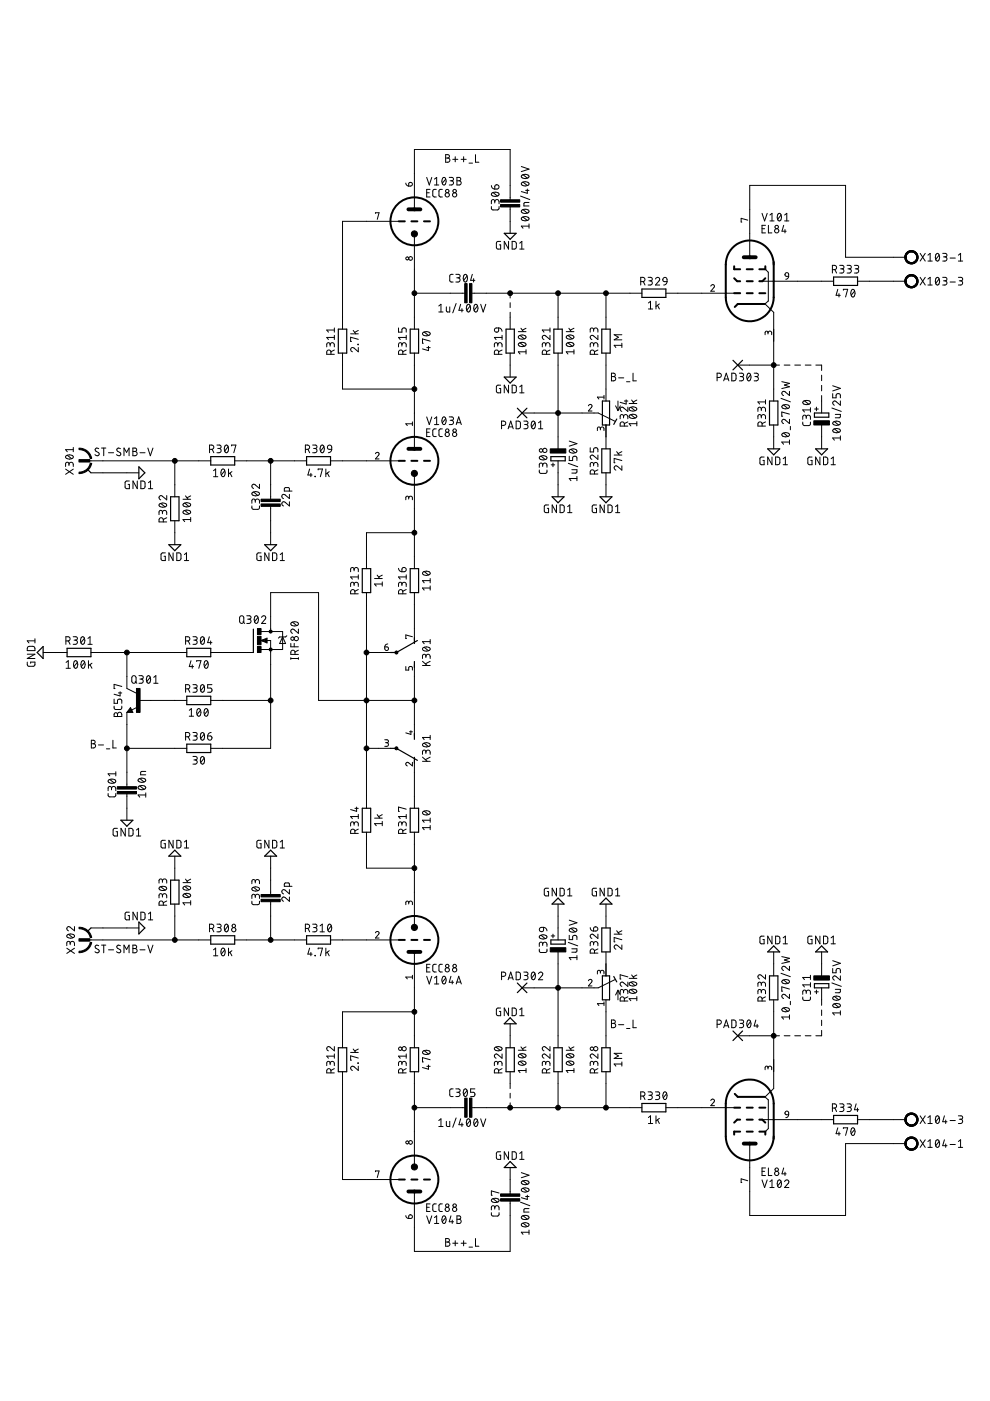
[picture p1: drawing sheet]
<svg xmlns="http://www.w3.org/2000/svg" width="210mm" height="297mm" viewBox="0 0 210 297" stroke-linecap="round" stroke-linejoin="round" font-family="sans-serif">
<g fill="none" stroke="#000" stroke-width=".21">
<path d="M86 38.8l.3 .5 .4 .2M86.8 38.8a.4 .4 0 0 1 .6 .1 .4 .4 0 0 1-.3 .6h-.4zM90.5 37.6l.5 1.6 .5-1.6M92.1 38l.5-.4v1.6M92.1 39.2h.9M93.9 37.7l.2-.1a.95 .95 0 0 1 0 1.6 1 1 0 0 1-.2-1.5zM94.5 32.8h.4a.36 .36 0 0 1 .4 .3 .36 .36 0 0 1-.4 .4 .44 .44 0 0 1 .5 .5 .44 .44 0 0 1-.5 .4h-.4zM94.5 33.5h.4M94.5 38l-.7 .9M95.2 37.6h.6a.36 .36 0 0 1 .4 .4 .36 .36 0 0 1-.4 .3h-.4M95.7 38.3a.44 .44 0 0 1 .5 .5 .44 .44 0 0 1-.5 .4h-.5M96 33.8h1.1"/>
<path d="M96.5 33.2v1.1M96.9 37.6h.4a.36 .36 0 0 1 .4 .4 .36 .36 0 0 1-.4 .3 .44 .44 0 0 1 .5 .5 .44 .44 0 0 1-.5 .4h-.4zM96.9 38.3h.4M97.8 33.8h1M98.3 33.2v1.1M99.4 34.6h.8M100.8 32.8v1.6h.7M104.2 39.3l.1 .5 .6 .3M105 39.3a.47 .47 0 0 1 .8 .1 .47 .47 0 0 1-.4 .7h-.5zM110.5 35.3l1.7 .6-1.7 .5M110.6 38.7a1.04 1.04 0 0 1 1.6 .3 .95 .95 0 0 1-1.7 0zM110.6 37.2a1.04 1.04 0 0 1 1.6 .2 .95 .95 0 0 1-1.7 0z"/>
<path d="M110.9 38.6l.9 .7M110.9 37l.9 .8M79.6 45.3v-.2h.8l-.4 1.4M84.6 46.9h-12v22.9M87.9 49.5v20.3M90.5 40.9h.5M91.2 40.2h-.7v1.6h.7M92.5 40.2h-.5l-.2 .3v1.1l.2 .1 .5 .1M93.8 40.2h-.5l-.2 .3v1.1l.2 .1 .5 .1M96.1 58.2h-.5l-.2 .3v1.1l.2 .2h.5M96.6 58.2h.6a.37 .37 0 0 1 .4 .3 .37 .37 0 0 1-.4 .4h-.4M97.1 58.9a.44 .44 0 0 1 .5 .5 .44 .44 0 0 1-.5 .4h-.5"/>
<path d="M98.4 58.3l.3-.1a.95 .95 0 0 1 0 1.6 1.04 1.04 0 0 1-.3-1.5zM99 58.5l-.7 .9M100.1 58.2l-.3 1.2h.9M100.4 59.1v.7M104.2 43.8v.5l.3 .2h1.1l.2-.2v-.5M104.3 40.9a1.02 1.02 0 0 1 1.5 .3 .97 .97 0 0 1-1.6 0zM104.5 40.8l1 .8M104.9 42.8a.46 .46 0 0 1 .5-.5 .46 .46 0 0 1 .4 .5v.4M104.9 43v-.3a.36 .36 0 0 0-.4-.4 .36 .36 0 0 0-.3 .4v.5M106.2 51.2h-.6l-.3 .2-.1 1.1 .3 .3h.7v-.9h-.3M107.8 51.2v1.6l-.9-1.6v1.6M108.2 42.4v-10.7h-20.3v12.7"/>
<path d="M108.2 43.9v5.6M108.6 51.2h.6l.3 .3v1l-.3 .3h-.6zM110.2 51.6l.4-.4v1.6M110.2 52.8h.9M110.4 41.6l1.9 .7M110.6 46.1a1.02 1.02 0 0 1 1.6 .3 .97 .97 0 0 1-1.7 0zM110.6 44.6a1.02 1.02 0 0 1 1.6 .2 .97 .97 0 0 1-1.7 0zM110.9 46l.9 .7M110.9 44.4l.9 .8M111.4 40.4h.8M111.8 40.1v.9l-1.3-.4M112.2 42.9h-.9l-.2 .3v.5h1.1"/>
<path d="M112.2 47.9h-1.7l.4 .5M112.2 47.5v.9M135.8 59.7h.5a.46 .46 0 0 0 .5-.4 .46 .46 0 0 0-.5-.5h-.5v1.6M136.4 59.7l.4 .7M137.4 58.8h.5a.37 .37 0 0 1 .4 .4 .37 .37 0 0 1-.4 .3h-.3M137.9 59.5a.44 .44 0 0 1 .4 .5 .44 .44 0 0 1-.4 .4h-.5M139 59.2a.44 .44 0 0 1 .6-.4 .44 .44 0 0 1 .1 .7l-.7 .9h.9M140.7 58.9l.3-.1 .3 .1 .1 .8-.8-.1-.1-.3zM141.4 59.7l-.3 .6-.4 .1M158.5 46.7l-1.4-.4v.8h.2M159 54.5v-15.2h20.3v15.2h12.7M161 59.6h15.7"/>
<path d="M161.6 48.5h.5M161.6 45.2l.5 1.6 .6-1.6M162.3 57.1l.6 .6v6.1l-.7 .6 1.8 1.8v18.8M162.3 47.8h-.7v1.6h.7M162.9 47.8v1.6h.8M163.2 45.6l.5-.4v1.6M163.2 46.8h.9M165 45.3l.2-.1a.95 .95 0 0 1 0 1.6 1 1 0 0 1-.2-1.5zM165.6 45.6l-.7 .9M166.2 47.8l-.4 1.2h.9M166.3 46.8h1M166.3 45.6l.5-.4v1.6"/>
<path d="M166.4 48.7v.7M166.6 57.9h.5l.1 .7h-.6l-.1-.2zM167.2 58.6l-.1 .3-.5 .3M176.5 57.2h.4a.46 .46 0 0 0 .5-.5 .46 .46 0 0 0-.5-.4h-.4v1.6M177 57.2l.4 .7M178 56.3h.6a.37 .37 0 0 1 .3 .3 .37 .37 0 0 1-.3 .4h-.4M178.5 57a.44 .44 0 0 1 .4 .4 .44 .44 0 0 1-.4 .5h-.5M179.6 56.3h.5a.37 .37 0 0 1 .4 .3 .37 .37 0 0 1-.4 .4h-.3M180 57a.44 .44 0 0 1 .5 .4 .44 .44 0 0 1-.5 .5h-.4M181.2 56.3h.5a.37 .37 0 0 1 .4 .3 .37 .37 0 0 1-.4 .4h-.4M181.6 57a.44 .44 0 0 1 .5 .4 .44 .44 0 0 1-.5 .5h-.4M181.8 59.6h10.2"/>
<path d="M195.1 53.7l1.1 1.7M195.1 58.8l1.1 1.6M196.2 53.7l-1.1 1.7M196.2 58.8l-1.1 1.6M196.7 54.1l.5-.4v1.7M196.7 59.2l.5-.4v1.6M196.7 55.4h1M198.5 53.8l.3-.1a.95 .95 0 0 1 0 1.7 1.02 1.02 0 0 1-.3-1.6zM198.5 58.9l.3-.1a.95 .95 0 0 1 0 1.6 1.04 1.04 0 0 1-.3-1.5zM199.1 54.1l-.7 .9M199.1 59.2l-.7 .9M199.9 53.7h.5a.37 .37 0 0 1 .4 .4 .37 .37 0 0 1-.4 .4h-.4"/>
<path d="M199.9 58.8h.5a.37 .37 0 0 1 .4 .4 .37 .37 0 0 1-.4 .3h-.4M200.3 54.5a.44 .44 0 0 1 .5 .4 .44 .44 0 0 1-.5 .5h-.4M200.3 59.5a.44 .44 0 0 1 .5 .5 .44 .44 0 0 1-.5 .4h-.4M201.4 59.8h1.1M201.4 54.7h1.1M203.2 58.8h.6a.37 .37 0 0 1 .3 .4 .37 .37 0 0 1-.3 .3h-.4M203.2 55.4h.9M203.2 54.1l.5-.4v1.7M203.7 59.5a.44 .44 0 0 1 .4 .5 .44 .44 0 0 1-.4 .4h-.5M70 73.1a.44 .44 0 0 1 .4-.5 .44 .44 0 0 1 .5 .5v.5M70 73.4v-.4a.36 .36 0 0 0-.4-.4 .36 .36 0 0 0-.3 .4v.6M70.2 75.1v-.4a.44 .44 0 0 0-.5-.5 .44 .44 0 0 0-.4 .5v.4h1.6"/>
<path d="M70.9 74.2l-.7 .4M70.9 69.5v.9M70.9 71.1v.9M70.9 71.5h-1.6l.3 .5M70.9 70h-1.6l.3 .4M72.6 74.9v7.6h15.3M74.3 70.8h1.7M74.9 70.1l.5 .7M75.9 73l.1 .1zM76 73.7v.9l-.9-.8a.45 .45 0 0 0-.7 .2 .45 .45 0 0 0 .3 .6M76 71.9l-1.7-.4v.9h.2M76 70.1l-.8 .4"/>
<path d="M84.5 69.5v.9h.7v-.5a.47 .47 0 0 1 .5-.4 .47 .47 0 0 1 .4 .4v.5M85.2 73.1a.46 .46 0 0 1 .5-.5 .46 .46 0 0 1 .4 .5v.5M85.2 73.4v-.4a.36 .36 0 0 0-.3-.4 .36 .36 0 0 0-.4 .4v.6M85.4 75.1v-.4a.46 .46 0 0 0-.4-.5 .46 .46 0 0 0-.5 .5v.4h1.6M86.1 71.5h-1.6l.4 .5M86.1 74.2l-.7 .4M86.1 71.1v.9M87.9 74.9v20.3M87.9 62.2h10.6M89.7 70.5a1.02 1.02 0 0 1 1.5 .3 .97 .97 0 0 1-1.6 0zM89.9 70.4l.9 .7M90.5 73.7h.7"/>
<path d="M90.8 73.4v.9l-1.2-.3M91.2 72.3l-1.6-.4v.9h.2M93 64.9l.5-.4v1.6M93 66.1h.9M94.6 65.1l.1 .9 .2 .1h.5v-1M96.7 64.3l-.7 2M97.7 64.5l-.4 1.3h.9M97.9 65.4v.7M99.1 64.6l.2-.1a.95 .95 0 0 1 0 1.6 1.04 1.04 0 0 1-.2-1.5zM99.7 64.9l-.7 .9M100.1 62.2h36M100.6 64.6l.3-.1a.95 .95 0 0 1 0 1.6 1.04 1.04 0 0 1-.3-1.5z"/>
<path d="M101.2 64.9l-.7 .9M101.9 64.5l.5 1.6 .6-1.6M104.9 69.7l.8-.2v.6a.46 .46 0 0 1-.6 .3 .46 .46 0 0 1-.2-.7zM105.5 73.1a.46 .46 0 0 1 .5-.5 .46 .46 0 0 1 .4 .5v.5M105.5 73.4v-.4a.36 .36 0 0 0-.3-.4 .36 .36 0 0 0-.4 .4v.6M105.7 75.1v-.4a.46 .46 0 0 0-.4-.5 .46 .46 0 0 0-.5 .5v.4h1.6M105.7 69.5l.5 .2 .2 .6M106.4 71.5h-1.6l.4 .5M106.4 74.2l-.7 .4M106.4 71.1v.9M108.2 62.2v1M108.2 64.2v1"/>
<path d="M108.2 66.2v3.6M108.2 74.9v5M109.9 70.3h1.6M110 72.8a1.02 1.02 0 0 1 1.5 .2 .97 .97 0 0 1-1.6 0zM110 71.2a1.02 1.02 0 0 1 1.5 .3 .97 .97 0 0 1-1.6 0zM110.3 72.7l.9 .7M110.3 71.1l.9 .7M110.4 69.6l.6 .7M111.5 74.6h-1.6l.4 .5M111.5 74.1v1M111.5 69.6l-.7 .4M115.7 73.1a.46 .46 0 0 1 .5-.5 .46 .46 0 0 1 .4 .5v.5"/>
<path d="M115.7 73.4v-.4a.36 .36 0 0 0-.4-.4 .36 .36 0 0 0-.3 .4v.6M115.9 75.1v-.4a.46 .46 0 0 0-.5-.5 .46 .46 0 0 0-.4 .5v.4h1.6M116.6 71.1v.9l-.9-.8a.44 .44 0 0 0-.7 .2 .44 .44 0 0 0 .3 .6M116.6 70h-1.6l.3 .4M116.6 74.2l-.7 .4M116.6 69.5v.9M118.3 62.2v7.6M118.3 74.9v20.3M120.1 70.3h1.6M120.2 72.8a1.02 1.02 0 0 1 1.5 .2 .97 .97 0 0 1-1.6 0zM120.2 71.2a1.02 1.02 0 0 1 1.5 .3 .97 .97 0 0 1-1.6 0zM120.4 72.7l.9 .7"/>
<path d="M120.4 71.1l.9 .7M120.6 69.6l.5 .7M121.7 74.6h-1.6l.3 .5M121.7 74.1v1M121.7 69.6l-.8 .4M125.9 73.1a.46 .46 0 0 1 .4-.5 .46 .46 0 0 1 .5 .5v.5M125.9 73.4v-.4a.36 .36 0 0 0-.4-.4 .36 .36 0 0 0-.4 .4v.6M125.9 70a.46 .46 0 0 1 .4-.5 .46 .46 0 0 1 .5 .5v.4M125.9 70.3v-.4a.36 .36 0 0 0-.4-.4 .36 .36 0 0 0-.4 .4v.5M126 75.1v-.4a.46 .46 0 0 0-.4-.5 .46 .46 0 0 0-.5 .5v.4h1.7M126.8 71.1v.9l-.9-.8a.44 .44 0 0 0-.8 .2 .44 .44 0 0 0 .4 .6M126.8 74.2l-.8 .4"/>
<path d="M128.5 62.2v7.6M128.5 74.9v10.1M129.6 79.1h.5a.36 .36 0 0 1 .4 .4 .36 .36 0 0 1-.4 .3 .46 .46 0 0 1 .5 .5 .46 .46 0 0 1-.5 .5h-.5zM129.6 79.8h.5M131.8 72.8v.9M131.8 73.2h-1.6l.4 .5M131.8 71h-1.6l.9 .5-.9 .6h1.6M134.2 79.1v1.7h.7M137.5 64.2l.4-.3v1.6M137.5 65.5h.9M139.1 63.9v1.6M139.4 64.7l.4 .8"/>
<path d="M139.8 64.4l-.7 .6M141.2 62.2h15.7M150.7 60.7a.38 .38 0 0 1 .5-.3 .38 .38 0 0 1 .2 .6l-.7 .7h.8M155.2 79.1l.6 .1 .2 .2 .1 .9-.3 .4-.6 .1zM156.4 77.4h8.9M156.8 79.1h.5a.36 .36 0 0 1 .4 .4 .36 .36 0 0 1-.4 .3h-.3M157.2 79.8a.46 .46 0 0 1 .5 .5 .46 .46 0 0 1-.5 .5h-.4M158.5 79.2l.3-.1a.95 .95 0 0 1 0 1.7 1.04 1.04 0 0 1-.3-1.6zM159.1 79.5l-.7 .9M159.9 79.1h.5a.36 .36 0 0 1 .4 .4 .36 .36 0 0 1-.4 .3h-.3M160.3 79.8a.46 .46 0 0 1 .5 .5 .46 .46 0 0 1-.5 .5h-.4M162.8 70.6a.39 .39 0 0 1 .4-.4 .39 .39 0 0 1 .4 .4v.4"/>
<path d="M162.8 70.8v-.4l-.3-.2-.3 .3v.5M166.3 77.4h1.2M168.5 77.4h1.2M170.7 77.4h1.3M173 77.4h1.2v1.1M174.2 79.5v1.2M177.6 61.3l-.3 1.3h.9M177.9 62.3v.7M178.8 61.5v-.2h.9l-.4 1.7M180.6 61.4l.2-.1a.97 .97 0 0 1 0 1.7 1.02 1.02 0 0 1-.2-1.6zM181.2 61.7l-.7 .9M196.7 60.4h1"/>
<path d="M13.9 99.5l1.6 1.1M14 96.6a1.04 1.04 0 0 1 1.5 .3 .95 .95 0 0 1-1.6 0zM14.3 96.5l.9 .7M14.6 98.4a.46 .46 0 0 1 .5-.4 .46 .46 0 0 1 .4 .4v.5M14.6 98.7v-.3a.36 .36 0 0 0-.3-.4 .36 .36 0 0 0-.4 .4v.5M15.5 99.5l-1.6 1.1M15.5 94.9v.9M15.5 95.3h-1.6l.4 .5M18.8 97.7h25.9M20.9 95.1l-.5-.1-.2 .4 .1 .2 .5 .3a.38 .38 0 0 1 .2 .6 .38 .38 0 0 1-.5 .1l-.4-.2M21.5 95h.9M22 95v1.6"/>
<path d="M23 96h1.1M25.5 95.1l-.2-.1a.38 .38 0 0 0-.5 .2 .38 .38 0 0 0 .1 .5l.5 .2a.41 .41 0 0 1 .1 .7 .41 .41 0 0 1-.6-.1l-.2-.1M26.3 96.6v-1.6l.5 .9 .6-.9v1.6M28.2 95h.4a.36 .36 0 0 1 .4 .4 .36 .36 0 0 1-.4 .3 .46 .46 0 0 1 .5 .5 .46 .46 0 0 1-.5 .4h-.4zM28.2 95.7h.4M29.7 96h1.1M31.3 95l.6 1.6 .5-1.6M37.1 97.7v7.6M44.4 95.3h.5a.46 .46 0 0 0 .4-.5 .46 .46 0 0 0-.4-.4h-.5v1.6M45 95.3l.3 .7M45.3 99.8l.4-.4v1.7M46 94.4h.5a.36 .36 0 0 1 .4 .3 .36 .36 0 0 1-.4 .4h-.3"/>
<path d="M46.4 95.1a.46 .46 0 0 1 .5 .4 .46 .46 0 0 1-.5 .5h-.4M47.1 99.5l.2-.1a.97 .97 0 0 1 0 1.7 1 1 0 0 1-.2-1.6zM47.6 99.8l-.7 .9M47.8 94.5l.2-.1a.97 .97 0 0 1 0 1.6 1.02 1.02 0 0 1-.2-1.5zM48.4 94.7l-.8 .9M48.5 99.4v1.7M49.1 94.6v-.2h.9l-.4 1.6M49.2 100l-.7 .5M49.8 97.7h15.2M57.4 97.7v8.1M64.7 95.3h.5a.46 .46 0 0 0 .5-.5 .46 .46 0 0 0-.5-.4h-.5v1.6M65.3 95.3l.4 .7"/>
<path d="M65.6 99.4l-.3 1.3h.9M66.3 94.4h.5a.36 .36 0 0 1 .4 .3 .36 .36 0 0 1-.4 .4h-.3M66.8 95.1a.46 .46 0 0 1 .4 .4 .46 .46 0 0 1-.4 .5h-.5M67.5 99.6v-.2h.9l-.5 1.7M68.1 94.5l.2-.1a.97 .97 0 0 1 0 1.6 1.02 1.02 0 0 1-.2-1.5zM68.7 94.7l-.7 .9M69.1 99.4v1.7M69.6 94.5l.3-.1 .3 .1 .1 .8-.8-.1-.1-.4zM69.8 100l-.7 .5M70.1 97.7h14.5M70.3 95.3l-.1 .4-.6 .3M79.6 96.2a.38 .38 0 0 1 .5-.3 .38 .38 0 0 1 .2 .6l-.7 .8h.8"/>
<path d="M87.4 89.9h-1.4l.4 .3M87.4 89.5v.7M90.5 91.7h.5M90.5 88.4l.5 1.6 .5-1.6M91.2 90.9h-.7v1.7h.7M92.1 88.8l.5-.4v1.6M92.1 90h.9M92.5 90.9l-.5 .1-.2 .3 .1 1.2 .6 .1M93.8 90.9l-.5 .1-.2 .3v1l.2 .2 .5 .1M93.9 88.5l.1-.1a.8 .8 0 0 1 .7 .6 .8 .8 0 0 1-.3 .8l-.1 .2a.8 .8 0 0 1-.7-.5 .8 .8 0 0 1 .2-.9zM94.5 88.8l-.7 .9M95.2 88.4h.6a.36 .36 0 0 1 .4 .4 .36 .36 0 0 1-.4 .3h-.4"/>
<path d="M95.7 89.1a.46 .46 0 0 1 .5 .5 .46 .46 0 0 1-.5 .4h-.5M96.7 90l.6-1.6 .5 1.6M96.9 89.6h.8M106.2 81.7h-.7l-.2 .2-.1 1 .3 .4h.7v-.9h-.3M106.3 90.2h.5a.46 .46 0 0 0 .4-.5 .46 .46 0 0 0-.4-.4h-.5v1.6M107.7 90.9l.6-1.6 .5 1.6M107.8 81.7v1.6l-.9-1.6v1.6M107.9 90.5h.8M108.6 81.7h.6l.3 .2v1.1l-.3 .2-.6 .1zM109.4 89.3h.7l.2 .3v1l-.2 .3h-.7zM110.2 82l.4-.3v1.6M110.2 83.3h.9"/>
<path d="M110.7 87.6h16.1l3.6 1.7M111.1 89.3h.5a.36 .36 0 0 1 .4 .3 .36 .36 0 0 1-.4 .4h-.4M111.5 90a.46 .46 0 0 1 .5 .5 .46 .46 0 0 1-.5 .4h-.4M112.8 89.4l.3-.1a.97 .97 0 0 1 0 1.6 1.02 1.02 0 0 1-.3-1.5zM113.4 89.6l-.7 1M114.2 90.9h.9M114.2 89.6l.4-.3v1.6M114.3 99.7l.1 .5 .3 .2h1l.3-.2v-.5M114.4 96.8a1.02 1.02 0 0 1 1.6 .3 .97 .97 0 0 1-1.7 0zM114.7 96.7l.9 .7M115.1 98.6a.46 .46 0 0 1 .4-.4 .46 .46 0 0 1 .5 .4v.5M115.1 98.9v-.4a.36 .36 0 0 0-.4-.3 .36 .36 0 0 0-.4 .3v.6"/>
<path d="M116.9 98.6h.7M117.2 98.2v.8M118.3 97.7v7.6M120.5 98.2l2 .8M120.7 96.7v.9h.7v-.5a.46 .46 0 0 1 .5-.4 .46 .46 0 0 1 .4 .4v.5M120.7 93.5l1.6 .6-1.6 .5M120.8 95.4a1.02 1.02 0 0 1 1.5 .2 .97 .97 0 0 1-1.6 0zM121.1 95.3l.9 .7M121.2 99.6h1.1v.5l-.1 .2h-1M124.8 86a.38 .38 0 0 1 .5-.2 .38 .38 0 0 1 .1 .6l-.6 .7h.7M125.1 94.9v.9h.8v-.5a.46 .46 0 0 1 .4-.4 .46 .46 0 0 1 .5 .4v.5M125.9 98.5a.46 .46 0 0 1 .4-.5 .46 .46 0 0 1 .5 .5v.5"/>
<path d="M125.9 98.8v-.4a.36 .36 0 0 0-.4-.4 .36 .36 0 0 0-.4 .4v.6M126.8 96.5v.9l-.9-.8a.44 .44 0 0 0-.8 .2 .44 .44 0 0 0 .4 .6M126.8 99.6l-.8 .4M127.3 90.9a.38 .38 0 0 1 .4-.4 .38 .38 0 0 1 .4 .4v.4M127.3 91.1v-.4l-.4-.2-.2 .3v.5M128.1 84.2h-1.4l.3 .4M128.1 83.8v.8M128.5 90.1v5.1M130.2 96.5h1.6M130.5 86l.5 1.1M130.7 95.8l.6 .7M131 85v2.1"/>
<path d="M131.1 80.1h1.1M131.5 86l-.5 1.1M131.8 98.8v.9l-.9-.8a.45 .45 0 0 0-.7 .1 .45 .45 0 0 0 .4 .7M131.8 97.6l-1.6-.4v.9h.2M131.8 95.8l-.7 .4M132.2 88.3a.46 .46 0 0 1 .5-.4 .46 .46 0 0 1 .4 .4v.5M132.2 88.6v-.4a.36 .36 0 0 0-.4-.3 .36 .36 0 0 0-.3 .3v.6M132.4 90.3v-.4a.44 .44 0 0 0-.5-.4 .44 .44 0 0 0-.4 .4v.4h1.6M132.4 85h.7M132.8 84.8v.9l-1.3-.4M132.8 80.9h.8M133.1 86.3v.9l-.9-.7a.44 .44 0 0 0-.7 .1 .44 .44 0 0 0 .3 .6"/>
<path d="M133.1 89.5l-.7 .3M133.4 85.6h1.6M133.5 88a1.06 1.06 0 0 1 1.5 .3 .95 .95 0 0 1-1.6 0zM133.5 86.5a1.03 1.03 0 0 1 1.5 .2 .97 .97 0 0 1-1.6 0zM133.8 87.9l.9 .7M133.8 86.4l.9 .7M133.9 84.8l.6 .8M135 89.8h-1.6l.4 .5M135 89.4v.9M135 84.8l-.8 .4M152 80h.5a.46 .46 0 0 0 .5-.4 .46 .46 0 0 0-.5-.5h-.5v1.7M153.4 80.8l.6-1.7 .5 1.7"/>
<path d="M153.6 80.3h.8M161.4 88.3a.44 .44 0 0 1 .5-.4 .44 .44 0 0 1 .4 .4v.5M161.4 88.6v-.4a.36 .36 0 0 0-.3-.3 .36 .36 0 0 0-.4 .3v.6M161.4 86.8a.44 .44 0 0 1 .5-.5 .44 .44 0 0 1 .4 .5v.4M161.4 87.1v-.4a.36 .36 0 0 0-.3-.4 .36 .36 0 0 0-.4 .4v.5M161.6 90.3v-.4a.44 .44 0 0 0-.5-.4 .44 .44 0 0 0-.4 .4v.4h1.6M162 96.9h-.7l-.2 .2v1.1l.2 .3h.7v-.9h-.2M162.3 89.5l-.7 .3M162.3 84.8v.9M162.3 85.2h-1.6l.4 .5M163.7 96.9v1.6l-.9-1.6v1.6M164 90.1v5.1"/>
<path d="M164.4 96.9h.7l.2 .3 .1 .9-.3 .4h-.7zM165.6 84.5l2 .7M165.8 80.9l1.6 .4-1.1 .3 1.1 .4-1.6 .4M165.9 91.9a1 1 0 0 1 1.5 .3 .97 .97 0 0 1-1.6 0zM165.9 86a1 1 0 0 1 1.5 .2 .97 .97 0 0 1-1.6 0zM166.1 97.3l.4-.4v1.6M166.1 98.5h.9M166.1 91.8l.9 .7M166.1 85.9l.9 .7M167.4 88.9v.9l-.9-.8a.44 .44 0 0 0-.7 .2 .44 .44 0 0 0 .3 .6M167.4 83v.9l-.9-.8a.44 .44 0 0 0-.7 .1 .44 .44 0 0 0 .3 .7M167.4 93.7h-1.6l.3 .5"/>
<path d="M167.4 93.3v.9M167.4 87.8l-1.6-.4v.8h.1M167.6 90.4v.7M170.2 89.5v.5l.4 .2h1l.2-.2v-.5M170.3 85.1a1.02 1.02 0 0 1 1.5 .2 .97 .97 0 0 1-1.6 0zM170.6 85l.9 .7M170.9 88.5a.44 .44 0 0 1 .5-.5 .44 .44 0 0 1 .4 .5v.4M170.9 88.7v-.3a.37 .37 0 0 0-.3-.4 .37 .37 0 0 0-.4 .4v.5M171.8 86.4v1M171.8 86.9h-1.6l.4 .5M172.2 96.9h-.7l-.2 .2v1.1l.2 .3h.7v-.9h-.3M172.7 86.7h.8"/>
<path d="M173.1 86.3v.8M173.8 96.9v1.6l-.9-1.6v1.6M174.2 81.7v1.2M174.2 83.9v3.7M174.2 90.1v5.1M174.6 96.9h.6l.3 .3v.9l-.3 .4h-.6zM176.2 98.5h.9M176.2 97.3l.5-.4v1.6M176.4 86.5l2 .7M176.6 83.5v.8h.7v-.5a.47 .47 0 0 1 .4-.3 .47 .47 0 0 1 .5 .3v.5M176.6 81.8l1.6 .5-1.6 .6M176.7 91.1a1.04 1.04 0 0 1 1.5 .2 .95 .95 0 0 1-1.6 0z"/>
<path d="M176.7 89.5a1.02 1.02 0 0 1 1.5 .2 .97 .97 0 0 1-1.6 0zM176.9 90.9l.9 .8M176.9 89.4l.9 .7M177.1 87.9h1.1l-.1 .6-1 .1M178.2 85v.9l-.9-.7a.44 .44 0 0 0-.7 .1 .44 .44 0 0 0 .3 .6M178.2 92.9h-1.6l.3 .4M178.2 92.4v.9M19.3 100.2h10.1M27.4 102h-.6l-.3 .2 .1 1.3 .8 .1v-.9h-.2M29.1 102v1.6l-.9-1.6v1.6M29.9 102h.6l.2 .3v1l-.2 .3h-.6zM31.5 103.6h.9"/>
<path d="M31.5 102.3l.4-.3v1.6M33.8 106.8a1.02 1.02 0 0 1 1.5 .3 .97 .97 0 0 1-1.6 0zM34.1 106.7l.9 .8M34.4 108.6a.46 .46 0 0 1 .5-.4 .46 .46 0 0 1 .4 .4v.5M34.4 108.9v-.3a.36 .36 0 0 0-.3-.4 .36 .36 0 0 0-.4 .4v.5M34.6 110.7v-.5a.46 .46 0 0 0-.4-.4 .46 .46 0 0 0-.5 .4v.5h1.6M35.1 117.2h-.7l-.2 .2v1.3l.9 .2v-1h-.3M35.3 105.1v.9l-.9-.8a.44 .44 0 0 0-.7 .1 .44 .44 0 0 0 .4 .7M35.3 109.8l-.7 .3M36.7 117.2v1.7l-.9-1.7v1.7M37.1 110.4v5.1M37.5 117.2h.6l.3 .3v1.1l-.3 .2-.6 .1z"/>
<path d="M38.8 105.9h1.6M38.9 108.4a1.06 1.06 0 0 1 1.5 .2 .95 .95 0 0 1-1.6 0zM38.9 106.8a1.06 1.06 0 0 1 1.5 .2 .95 .95 0 0 1-1.6 0zM39.1 118.9h.9M39.1 117.6l.4-.4v1.7M39.2 108.2l.9 .7M39.2 106.7l.9 .7M39.3 105.1l.6 .8M40.4 110.2h-1.6l.4 .4M40.4 109.7v.9M40.4 105.1l-.8 .4M45.3 101.1h.9"/>
<path d="M48.8 100.3l.4 .8M53.4 107.3v.5l.4 .2h1l.2-.2v-.5M53.5 104.4a1 1 0 0 1 1.5 .3 .95 .95 0 0 1-1.6 0zM53.8 104.3l.9 .8M54.1 106.2a.44 .44 0 0 1 .5-.4 .44 .44 0 0 1 .4 .4v.5M54.1 106.5v-.3a.36 .36 0 0 0-.3-.4 .36 .36 0 0 0-.4 .4v.5M55 102.7v.9l-.9-.8a.44 .44 0 0 0-.7 .1 .44 .44 0 0 0 .4 .7M55.4 117.2h-.7l-.2 .2v1.1l.2 .3 .7 .1v-1h-.3M57 117.2v1.7l-.9-1.7v1.7M57.4 107.4v8.1M57.8 117.2h.6l.3 .3v.9l-.3 .4-.6 .1zM59.4 118.9h.9"/>
<path d="M59.4 117.6l.5-.4v1.7M61.4 106.4v.9l-.9-.8a.44 .44 0 0 0-.7 .1 .44 .44 0 0 0 .3 .7M61.4 104.8v.9l-.9-.8a.44 .44 0 0 0-.7 .2 .44 .44 0 0 0 .3 .6M61.4 104.1l-.2-.7h-.6l-.3 .1v.6h1.6M65.9 100.4v.7M66.8 101l.1 .1zM69.4 100.3l.4 .8M86.7 105.6a.39 .39 0 0 1 .3-.4 .39 .39 0 0 1 .4 .4v.4M86.7 105.8l-.1-.4-.3-.2-.2 .2-.1 .6M87.9 100.2v20.4M87.9 112.9h-10.2v7.7M116.3 107.1h-.7l-.2 .2 .1 1.3 .8 .1v-.9h-.3"/>
<path d="M118 107.1v1.6l-.9-1.6v1.6M118.7 107.1h.7l.2 .2v1.1l-.2 .2-.7 .1zM120.4 107.4l.4-.3v1.6M120.4 108.7h.9M122.3 101.5h-1.6l.4 .4M122.3 101v.9M126 100.5v-.4a.46 .46 0 0 0-.4-.5 .46 .46 0 0 0-.5 .5v.4h1.7M126.5 107.1h-.7l-.2 .2 .1 1.3 .8 .1v-.9h-.3M128.1 107.1v1.6l-.9-1.6v1.6M128.5 100.2v5.1M128.9 107.1h.6l.3 .2v1.1l-.3 .2-.6 .1zM130.5 107.4l.5-.3v1.6"/>
<path d="M130.5 108.7h.9M5.8 138.7h1.6l-1.6 .9h1.6M5.9 137.2l1.2-.1 .3 .2v.6h-1.6zM7.4 135.4v.9M7.4 135.9h-1.6l.3 .4M9.1 138.3h5.1M14 135.9h.4a.44 .44 0 0 0 .5-.5 .44 .44 0 0 0-.5-.4h-.4v1.6M14.5 135.9l.4 .7M15.5 135h.6a.36 .36 0 0 1 .3 .4 .36 .36 0 0 1-.3 .3h-.4M16 135.7a.44 .44 0 0 1 .4 .5 .44 .44 0 0 1-.4 .4h-.5M17.3 135.1l.2-.1a.93 .93 0 0 1 0 1.6 .98 .98 0 0 1-.2-1.5zM17.9 135.4l-.7 .8"/>
<path d="M18.6 136.6h.9M18.6 135.4l.5-.4v1.6M19.3 138.3h20.3M26.9 138.3v7.7l2 1M39.3 135.9h.5a.44 .44 0 0 0 .5-.5 .44 .44 0 0 0-.5-.4h-.5v1.6M39.9 135.9l.4 .7M40.9 135h.5a.36 .36 0 0 1 .4 .4 .36 .36 0 0 1-.4 .3h-.3M41.4 135.7a.44 .44 0 0 1 .4 .5 .44 .44 0 0 1-.4 .4h-.5M42.7 135.1l.2-.1a.95 .95 0 0 1 0 1.6 1 1 0 0 1-.2-1.5zM43.3 135.4l-.7 .8M44.4 135l-.4 1.2h.9M44.7 135.9v.7"/>
<path d="M44.7 138.3h9M50.9 130.7l.3-.1 .4 .1 .1 1a.44 .44 0 0 1-.5 .5 .44 .44 0 0 1-.4-.5zM51.5 131.8l.4 .4M52.3 130.6h.6a.36 .36 0 0 1 .3 .3 .36 .36 0 0 1-.3 .4h-.4M52.8 131.3a.46 .46 0 0 1 .4 .4 .46 .46 0 0 1-.4 .5h-.5M54.1 130.7l.2-.1a.95 .95 0 0 1 0 1.6 1.06 1.06 0 0 1-.2-1.5zM54.7 130.9l-.7 .9M55.4 135.8l1.2-.5v1zM55.4 133.9h4.5v3.8h-4.5M55.5 130.9a.44 .44 0 0 1 .6-.3 .44 .44 0 0 1 .1 .7l-.7 .9h.8M56.5 135.8h.9v22.9h-12.7M57.4 133.9v-8.3h10.1v22.9h20.4"/>
<path d="M59.9 135l.7 1.4h-1.3zM60.8 134.8l-.2 .2h-1.3l-.3 .3M61.7 139.6h1.6M61.7 136.4v.7h1.6M61.7 139.4v.4M61.8 132a1 1 0 0 1 1.5 .3 .95 .95 0 0 1-1.6 0zM62 131.9l.9 .7M62.4 136.4v.7M62.5 138.7v-.4a.44 .44 0 0 0-.4-.4 .44 .44 0 0 0-.4 .4v.4h1.6M63.3 133.4v.9l-.9-.8a.44 .44 0 0 0-.7 .1 .44 .44 0 0 0 .3 .7M63.3 139.4v.4M63.3 137.9l-.8 .3"/>
<path d="M75.1 123.9a.44 .44 0 0 1 .4-.5 .44 .44 0 0 1 .5 .5v.5M75.1 124.2v-.4a.37 .37 0 0 0-.4-.4 .37 .37 0 0 0-.4 .4v.6M75.1 120.8a.44 .44 0 0 1 .4-.5 .44 .44 0 0 1 .5 .5v.4M75.1 121v-.3a.37 .37 0 0 0-.4-.4 .37 .37 0 0 0-.4 .4v.5M75.2 125.9v-.4a.46 .46 0 0 0-.4-.5 .46 .46 0 0 0-.5 .5v.4h1.7M76 121.9v.9M76 122.3h-1.7l.4 .5M76 125l-.8 .3M77.7 138.3h5.1M77.7 125.6v45.8M79.4 122.7h1.6M80 121.9l.5 .8"/>
<path d="M81 123.8h-1.6l.4 .5M81 123.4v.9M81 121.9l-.7 .4M81.6 137.2h.4a.39 .39 0 0 1 .4 .4 .39 .39 0 0 1-.5 .3 .39 .39 0 0 1-.3-.4zM82.2 136.5l-.5 .3-.1 .4M84.5 120.5l.1 .4 .6 .3M85.2 123.9a.46 .46 0 0 1 .5-.5 .46 .46 0 0 1 .4 .5v.5M85.2 124.2v-.4a.36 .36 0 0 0-.3-.4 .36 .36 0 0 0-.4 .4v.6M85.3 120.4a.47 .47 0 0 1 .8 .2 .47 .47 0 0 1-.4 .6h-.5zM85.4 125.9v-.4a.46 .46 0 0 0-.4-.5 .46 .46 0 0 0-.5 .5v.4h1.6M86.1 121.9v.9M86.1 125l-.7 .3"/>
<path d="M86.1 122.3h-1.6l.4 .5M87.4 135l-1.4-.4v.8h.2M87.9 125.6v10.2M89.7 121.3a1.04 1.04 0 0 1 1.5 .2 .95 .95 0 0 1-1.6 0zM89.7 137.4a1.02 1.02 0 0 1 1.5 .2 .97 .97 0 0 1-1.6 0zM89.9 121.2l.9 .7M89.9 137.2l.9 .8M90.3 139.2a.46 .46 0 0 1 .5-.5 .46 .46 0 0 1 .4 .5v.4M90.3 139.4v-.3a.36 .36 0 0 0-.4-.4 .36 .36 0 0 0-.3 .4v.5M91.2 124.7h-1.6l.3 .4M91.2 122.7v.9M91.2 124.2v.9"/>
<path d="M91.2 135.6v.9M91.2 123.1h-1.6l.3 .5M91.2 136h-1.6l.3 .5M5.8 140.4v.5l.2 .3 1 .1 .4-.2v-.7h-.9v.2M14 140.4l.5-.3v1.6M14 141.7h.9M15.8 140.2l.2-.1a.95 .95 0 0 1 0 1.6 1 1 0 0 1-.2-1.5zM16.4 140.4l-.7 .9M17.4 140.2l.2-.1a.93 .93 0 0 1 0 1.6 1.02 1.02 0 0 1-.2-1.5zM17.9 140.4l-.7 .9M18.8 140.1v1.6M19.1 140.9l.4 .8"/>
<path d="M19.4 157h.4a.37 .37 0 0 1 .4 .3 .37 .37 0 0 1-.4 .4 .44 .44 0 0 1 .5 .4 .44 .44 0 0 1-.5 .5h-.4zM19.4 157.7h.4M19.5 140.6l-.7 .6M20.9 157.9h1M22.6 158.8h.7M23.9 157v1.6h.8M24.2 149.7v.5l.4 .2h1l.2-.2v-.5M24.2 148.2v.9h.7v-.5a.46 .46 0 0 1 .5-.4 .46 .46 0 0 1 .4 .4v.5M24.3 151.2l.4-.1 .2 .4a.46 .46 0 0 1 .5-.5 .46 .46 0 0 1 .4 .5v.4h-1.6zM24.9 151.5v.4M25.1 146.9h.7M25.5 146.7v.9l-1.3-.4"/>
<path d="M25.8 145.5l-1.6-.4v.9h.2M26.9 151v15.8M26.9 158.7h12.7M27.7 150l.5 1h-1.3zM28.1 143.4l.3-.1 .3 .1 .2 1a.46 .46 0 0 1-.5 .5 .46 .46 0 0 1-.5-.5zM28.7 144.5l.3 .4M29.1 149.9l-1.2 .6M29.4 148.5h10.2M29.5 143.3h.5a.36 .36 0 0 1 .4 .3 .36 .36 0 0 1-.4 .4h-.3M29.9 144a.44 .44 0 0 1 .5 .4 .44 .44 0 0 1-.5 .5h-.4M31.2 143.4l.3-.1a.95 .95 0 0 1 0 1.6 1 1 0 0 1-.3-1.5zM31.9 143.6l-.8 .9"/>
<path d="M32.6 144.9h.9M32.6 143.6l.4-.3v1.6M39.3 146h.5a.44 .44 0 0 0 .5-.4 .44 .44 0 0 0-.5-.4h-.5v1.6M39.3 156.2h.5a.46 .46 0 0 0 .5-.4 .46 .46 0 0 0-.5-.5h-.5v1.6M39.9 146l.4 .8M39.9 156.2l.4 .7M40.1 150.6l.5-.4v1.6M40.1 151.8h.9M40.5 140.1l-.4 1.2h.9M40.8 141v.7M40.9 145.2h.5a.36 .36 0 0 1 .4 .3 .36 .36 0 0 1-.4 .4h-.3M40.9 155.3h.5a.37 .37 0 0 1 .4 .4 .37 .37 0 0 1-.4 .3h-.3"/>
<path d="M41.4 145.9a.44 .44 0 0 1 .4 .4 .44 .44 0 0 1-.4 .5h-.5M41.4 156a.44 .44 0 0 1 .4 .5 .44 .44 0 0 1-.4 .4h-.5M41.7 140.3v-.2h.9l-.5 1.6M41.9 150.3l.2-.1a.93 .93 0 0 1 0 1.6 1.02 1.02 0 0 1-.2-1.5zM42.5 150.6l-.7 .9M42.7 145.3l.2-.1a.95 .95 0 0 1 0 1.6 1 1 0 0 1-.2-1.5zM42.7 155.4l.2-.1a.97 .97 0 0 1 0 1.6 1 1 0 0 1-.2-1.5zM43.3 145.5l-.7 .9M43.3 155.7l-.7 .9M43.5 140.2l.2-.1a.95 .95 0 0 1 0 1.6 1 1 0 0 1-.2-1.5zM43.5 150.3l.2-.1a.95 .95 0 0 1 0 1.6 1 1 0 0 1-.2-1.5zM44 156h.6a.45 .45 0 0 1 .3 .5 .45 .45 0 0 1-.5 .4 .45 .45 0 0 1-.4-.4z"/>
<path d="M44.1 140.4l-.8 .9M44.1 150.6l-.8 .9M44.7 148.5h12.7M44.8 155.3l-.5 .1-.3 .6M44.9 145.2h-.9v.7h.6a.45 .45 0 0 1 .3 .4 .45 .45 0 0 1-.3 .5h-.6M77.7 158.7h5.1M81.6 156.8l.6 .1 .2 .2-.2 .3-.5 .1M82 157.5a.39 .39 0 0 1 .4 .4 .39 .39 0 0 1-.4 .3h-.4M86 141.3v.8h.7v-.5a.4 .4 0 0 1 .3-.3 .4 .4 0 0 1 .4 .3v.5M86.8 155.2h.6M87.1 154.9v.8l-1.1-.3M87.9 140.9v15.2"/>
<path d="M89.6 141.1h1.6M89.6 140.2l1 .9M89.7 157.7a1.02 1.02 0 0 1 1.5 .2 .97 .97 0 0 1-1.6 0zM89.9 157.6l.9 .7M90.3 159.5a.46 .46 0 0 1 .5-.5 .46 .46 0 0 1 .4 .5v.4M90.3 159.7v-.3a.36 .36 0 0 0-.4-.4 .36 .36 0 0 0-.3 .4v.5M91.2 155.9v.9M91.2 156.4h-1.6l.3 .4M91.2 140.2l-1 .5M22.9 168.2v.5l.4 .3 1-.1 .2-.2 .1-.5M23 165.4a1.02 1.02 0 0 1 1.6 .2 .97 .97 0 0 1-1.7 0zM23.3 165.3l.9 .7"/>
<path d="M23.6 167.2a.46 .46 0 0 1 .5-.5 .46 .46 0 0 1 .5 .5v.4M23.6 167.5v-.4a.36 .36 0 0 0-.3-.4 .36 .36 0 0 0-.4 .4v.5M24.6 163.6v.9M24.6 164.1h-1.7l.4 .4M24.9 175.6h-.6l-.3 .3v1.1l.2 .2h.7v-.9h-.3M26.6 175.6v1.6l-.9-1.6v1.6M26.9 168.3v5.6M27.3 175.6l.6 .1 .3 .2v1.1l-.3 .2h-.6zM28.9 177.2h.9M28.9 176l.5-.4v1.6M29.4 166.8a1.04 1.04 0 0 1 1.5 .2 .95 .95 0 0 1-1.6 0zM29.4 165.2a1.02 1.02 0 0 1 1.5 .2 .97 .97 0 0 1-1.6 0z"/>
<path d="M29.6 166.6l.9 .7M29.6 165.1l.9 .7M30.9 163.6h-.8l-.3 .2v.5h1.1M30.9 168.6h-1.6l.3 .4M30.9 168.1v.9M35.1 178.2h-.6l-.3 .2v1.2l.2 .2h.7v-.9h-.3M36.7 178.2v1.6l-.9-1.6v1.6M37.5 178.2h.6l.3 .2v1.1l-.3 .2-.6 .1zM39.1 178.5l.4-.3v1.6M39.1 179.8h.9M40.9 160.4h.6a.37 .37 0 0 1 .3 .4 .37 .37 0 0 1-.3 .3h-.4M41.4 161.1a.44 .44 0 0 1 .4 .5 .44 .44 0 0 1-.4 .4h-.5"/>
<path d="M42.7 160.5l.2-.1a.97 .97 0 0 1 0 1.6 .98 .98 0 0 1-.2-1.5zM43.3 160.8l-.7 .8M55.4 178.2h-.6l-.3 .2v1l.2 .4h.7v-.9h-.3M57 178.2v1.6l-.9-1.6v1.6M57.8 178.2h.6l.3 .2v.9l-.3 .4-.6 .1zM59.4 178.5l.5-.3v1.6M59.4 179.8h.9M75.1 174.7a.44 .44 0 0 1 .4-.5 .44 .44 0 0 1 .5 .5v.4M75.1 175v-.4a.37 .37 0 0 0-.4-.4 .37 .37 0 0 0-.4 .4v.5M75.2 176.7v-.5a.46 .46 0 0 0-.4-.4 .46 .46 0 0 0-.5 .4v.5h1.7M75.2 171.4h.8M75.6 171.1v.9l-1.3-.4"/>
<path d="M76 172.7v.9M76 173.1h-1.7l.4 .5M76 175.8l-.8 .3M77.7 176.4v7.7h10.2M79.4 173.5h1.6M80 172.7l.5 .8M81 174.2v.9M81 174.6h-1.6l.4 .5M81 172.7l-.7 .4M85.2 174.7a.46 .46 0 0 1 .5-.5 .46 .46 0 0 1 .4 .5v.4M85.2 175v-.4a.36 .36 0 0 0-.3-.4 .36 .36 0 0 0-.4 .4v.5M85.4 176.7v-.5a.46 .46 0 0 0-.4-.4 .46 .46 0 0 0-.5 .4v.5h1.6"/>
<path d="M86.1 171.6l-1.6-.5v.9h.2M86.1 172.7v.9M86.1 175.8l-.7 .3M86.1 173.1h-1.6l.4 .5M87.4 161.6v.8l-.7-.7a.38 .38 0 0 0-.6 .2 .38 .38 0 0 0 .3 .5M87.9 161.2v10.2M87.9 176.4v20.3M89.6 161.4h1.6M89.6 160.5l1 .9M89.7 172.1a1.02 1.02 0 0 1 1.5 .2 .97 .97 0 0 1-1.6 0zM89.9 172l.9 .7M91.2 173.4v.9"/>
<path d="M91.2 175v.9M91.2 175.5h-1.6l.3 .4M91.2 173.9h-1.6l.3 .4M91.2 160.5l-1 .6M14.3 198.2a1.04 1.04 0 0 1 1.5 .3 .95 .95 0 0 1-1.6 0zM14.5 198.1l.9 .7M15.8 196.4v1l-.9-.8a.44 .44 0 0 0-.7 .1 .44 .44 0 0 0 .3 .7M18.8 199.3h25.9M19.3 196.7h10.1M27.4 193.4h-.6l-.3 .2v1.1l.3 .3h.6v-.9h-.2M29.1 193.4v1.6l-.9-1.6v1.6M29.9 193.4h.6l.2 .3v1.1l-.2 .2h-.6z"/>
<path d="M31.5 193.8l.4-.4v1.6M31.5 195h.9M33.8 188.1a1.02 1.02 0 0 1 1.5 .3 .97 .97 0 0 1-1.6 0zM34.1 188l.9 .7M34.4 189.9a.46 .46 0 0 1 .5-.4 .46 .46 0 0 1 .4 .4v.5M34.4 190.2v-.4a.36 .36 0 0 0-.3-.3 .36 .36 0 0 0-.4 .3v.6M34.4 186.8a.46 .46 0 0 1 .5-.4 .46 .46 0 0 1 .4 .4v.4M34.4 187.1v-.4a.36 .36 0 0 0-.3-.3 .36 .36 0 0 0-.4 .3v.5M34.6 191.9v-.4a.46 .46 0 0 0-.4-.5 .46 .46 0 0 0-.5 .5v.4h1.6M35.3 191l-.7 .4M37.1 181.5v5.1M37.1 191.7v7.6"/>
<path d="M38.8 187.1h1.6M38.9 189.6a1.03 1.03 0 0 1 1.5 .3 .97 .97 0 0 1-1.6 0zM38.9 188a1.03 1.03 0 0 1 1.5 .3 .97 .97 0 0 1-1.6 0zM39.2 189.5l.9 .7M39.2 187.9l.9 .8M39.3 186.4l.6 .7M40.4 191v.9M40.4 191.4h-1.6l.4 .5M40.4 186.4l-.8 .4M44.4 196.8h.5a.46 .46 0 0 0 .4-.4 .46 .46 0 0 0-.4-.5h-.5v1.7M45 196.8l.3 .8M46 195.9h.5a.36 .36 0 0 1 .4 .4 .36 .36 0 0 1-.4 .4h-.3"/>
<path d="M46.4 196.7a.46 .46 0 0 1 .5 .4 .46 .46 0 0 1-.5 .5h-.4M47.8 196l.2-.1a.97 .97 0 0 1 0 1.7 1.02 1.02 0 0 1-.2-1.6zM48.4 196.3l-.8 .9M49.8 199.3h15.2M53.4 191.1v.5l.4 .2h1l.2-.2v-.5M53.5 188.2a1 1 0 0 1 1.5 .3 .95 .95 0 0 1-1.6 0zM53.8 188.1l.9 .7M54.1 190.1a.44 .44 0 0 1 .5-.5 .44 .44 0 0 1 .4 .5v.4M54.1 190.3v-.4a.36 .36 0 0 0-.3-.3 .36 .36 0 0 0-.4 .3v.6M54.1 186.9a.44 .44 0 0 1 .5-.4 .44 .44 0 0 1 .4 .4v.5M54.1 187.2v-.4a.36 .36 0 0 0-.3-.3 .36 .36 0 0 0-.4 .3v.6M57.4 181.5v8.2"/>
<path d="M57.4 191.2v8.1M61.4 190.2v.9l-.9-.8a.45 .45 0 0 0-.7 .2 .45 .45 0 0 0 .3 .6M61.4 188.6v.9l-.9-.8a.45 .45 0 0 0-.7 .2 .45 .45 0 0 0 .3 .6M61.4 187.9l-.1-.6-.7-.1-.3 .1v.6h1.6M64.7 196.8h.5a.46 .46 0 0 0 .5-.4 .46 .46 0 0 0-.5-.5h-.5v1.7M65.3 196.8l.4 .8M66.3 195.9h.5a.36 .36 0 0 1 .4 .4 .36 .36 0 0 1-.4 .4h-.3M66.8 196.7a.46 .46 0 0 1 .4 .4 .46 .46 0 0 1-.4 .5h-.5M67.9 197.6h.9M67.9 196.3l.4-.4v1.7M69.6 196h.1a.8 .8 0 0 1 .7 .5 .8 .8 0 0 1-.2 .8l-.2 .2a.8 .8 0 0 1-.6-.5 .8 .8 0 0 1 .2-.8zM70.1 199.3h14.5"/>
<path d="M70.3 196.3l-.8 .9M79.6 197.8a.38 .38 0 0 1 .5-.3 .38 .38 0 0 1 .2 .6l-.7 .8h.8M86.7 191.4a.39 .39 0 0 1 .3-.4 .39 .39 0 0 1 .4 .4v.4M86.7 191.7l-.1-.5-.3-.1-.2 .1-.1 .6M114.4 198.4a1.02 1.02 0 0 1 1.6 .2 .97 .97 0 0 1-1.7 0zM114.5 196.8l.8-.2v.6a.46 .46 0 0 1-.7 .3 .46 .46 0 0 1-.1-.7zM114.7 198.3l.9 .7M115.3 196.6l.4 .2 .3 .6M116.3 188.3h-.7l-.2 .3v1l.2 .3h.7v-.9h-.3M116.9 198.4h.7M117.2 198.1v.7M118 188.3v1.6l-.9-1.6v1.6"/>
<path d="M118.3 191.7v7.6M118.7 188.3l.7 .1 .2 .2v1.1l-.2 .2h-.7zM120.4 189.9h.9M120.4 188.7l.4-.4v1.6M120.5 199.8l2 .7M120.7 198.3v.9h.7v-.5a.46 .46 0 0 1 .5-.4 .46 .46 0 0 1 .4 .4v.5M120.7 195.1l1.6 .5-1.6 .6M120.8 197a1.02 1.02 0 0 1 1.5 .2 .97 .97 0 0 1-1.6 0zM121.1 196.8l.9 .8M125.1 196.7l.3 .6 .5 .1M126 196.6a.46 .46 0 0 1 .7 .2 .46 .46 0 0 1-.4 .6h-.4zM126.5 188.3h-.7l-.2 .3v1l.2 .3h.7v-.9h-.3"/>
<path d="M126.8 198.1v.9l-.9-.8a.44 .44 0 0 0-.8 .1 .44 .44 0 0 0 .4 .7M128.1 188.3v1.6l-.9-1.6v1.6M128.5 191.7v5M128.9 188.3l.6 .1 .3 .2v1.1l-.3 .2h-.6zM130.2 198.1h1.6M130.5 189.9h.9M130.5 188.7l.5-.4v1.6M130.7 197.3l.6 .8M131.8 199.2l-1.6-.4v.9h.2M131.8 197.3l-.7 .4M162 198.5h-.7l-.2 .2v1l.2 .4h.7v-.9h-.2M163.7 198.5v1.6l-.9-1.6v1.6"/>
<path d="M164.4 198.5h.7l.2 .3 .1 .9-.3 .4h-.7zM166.1 198.8l.4-.3v1.6M172.2 198.5h-.7l-.2 .2v1l.2 .4h.7v-.9h-.3M173.8 198.5v1.6l-.9-1.6v1.6M174.6 198.5h.6l.3 .3v.9l-.3 .4h-.6zM176.2 198.8l.5-.3v1.6M14.2 201l1.6 1.1M14.9 200a.46 .46 0 0 1 .4-.4 .46 .46 0 0 1 .5 .4v.5M14.9 200.3v-.4a.36 .36 0 0 0-.4-.3 .36 .36 0 0 0-.3 .3v.6M15.8 201l-1.6 1.1M20.9 200.5l-.5-.1-.2 .3 .1 .3 .5 .3a.38 .38 0 0 1 .2 .5 .38 .38 0 0 1-.5 .2l-.4-.2M21.5 200.4h.9"/>
<path d="M22 200.4v1.6M23 201.4h1.1M25.5 200.5l-.2-.1a.38 .38 0 0 0-.5 .1 .38 .38 0 0 0 .1 .6l.5 .2a.41 .41 0 0 1 .1 .7 .41 .41 0 0 1-.6-.1l-.2-.1M26.3 202v-1.6l.5 .9 .6-.9v1.6M28.2 200.4h.4a.36 .36 0 0 1 .4 .3 .36 .36 0 0 1-.4 .4 .46 .46 0 0 1 .5 .5 .46 .46 0 0 1-.5 .4h-.4zM28.2 201.1h.4M29.7 201.4h1.1M31.3 200.4l.6 1.6 .5-1.6M45.3 202.6h.9M45.3 201.4l.4-.4v1.6M47.1 201.1l.2-.1a.97 .97 0 0 1 0 1.6 1 1 0 0 1-.2-1.5zM47.6 201.4l-.7 .9"/>
<path d="M48.5 201v1.6M48.8 201.9l.4 .7M49.2 201.6l-.7 .5M65.6 201l-.3 1.3h.9M65.9 201.9v.7M66.8 202.6h.1zM67.5 201.2v-.2h.9l-.5 1.6M69.1 201v1.6M69.4 201.9l.4 .7M69.8 201.6l-.7 .5M87.4 206.8v.7M87.4 207.2h-1.4l.4 .3"/>
<path d="M87.9 201.8v20.3M87.9 214.5h-15.3v7.6M90.5 205.2h.5M90.5 207l.5 1.6 .5-1.6M91.2 204.4h-.7v1.7h.7M92.1 207.3l.5-.3v1.6M92.1 208.6h.9M92.5 204.4l-.5 .1-.2 .3 .1 1.2 .6 .1M93.8 204.4l-.5 .1-.2 .3v1l.2 .3h.5M93.9 207.1l.1-.1a.8 .8 0 0 1 .7 .6 .8 .8 0 0 1-.3 .8l-.3 .2a1.02 1.02 0 0 1-.2-1.5zM94.5 207.3l-.7 1M95.6 207l-.4 1.3h1"/>
<path d="M95.9 207.9v.7M96.7 208.6l.6-1.6 .5 1.6M96.9 208.2h.8M106.2 213.7h-.7l-.2 .2v1.3l.9 .1v-.9h-.3M106.3 207h.5a.46 .46 0 0 0 .4-.4 .46 .46 0 0 0-.4-.5h-.5v1.6M107.7 207.7l.6-1.6 .5 1.6M107.8 213.7v1.6l-.9-1.6v1.6M107.9 207.3h.8M108.2 217.1v5M108.6 213.7l.6 .1 .3 .2v1.1l-.3 .2h-.6zM109.4 206.1h.7l.2 .3v1.1l-.2 .2h-.7zM110.2 214.1l.4-.4v1.6"/>
<path d="M110.2 215.3h.9M111.1 206.1h.5a.36 .36 0 0 1 .4 .4 .36 .36 0 0 1-.4 .3h-.4M111.5 206.8a.46 .46 0 0 1 .5 .5 .46 .46 0 0 1-.5 .4h-.4M112.8 206.2l.3-.1a.97 .97 0 0 1 0 1.6 1.02 1.02 0 0 1-.3-1.5zM113.4 206.5l-.7 .9M114.2 206.5a.45 .45 0 0 1 .6-.4 .45 .45 0 0 1 .2 .7l-.8 .9h.9M114.3 201.2l.1 .5 .3 .3 1-.1 .3-.2v-.5M115.1 200.2a.46 .46 0 0 1 .4-.5 .46 .46 0 0 1 .5 .5v.5M115.1 200.5v-.4a.36 .36 0 0 0-.4-.4 .36 .36 0 0 0-.4 .4v.6M118.3 201.8v20.3M121.2 201.2h1.1v.5l-.1 .2h-1M122.3 202.6v.9"/>
<path d="M122.3 203h-1.6l.4 .5M124.8 207.9a.38 .38 0 0 1 .5-.2 .38 .38 0 0 1 .1 .6l-.6 .7h.7M125.9 200.1a.46 .46 0 0 1 .4-.5 .46 .46 0 0 1 .5 .5v.4M125.9 200.3v-.3a.36 .36 0 0 0-.4-.4 .36 .36 0 0 0-.4 .4v.5M126 202.1v-.5a.46 .46 0 0 0-.4-.4 .46 .46 0 0 0-.5 .4v.5h1.7M126.8 201.2l-.8 .3M127.3 206.1a.38 .38 0 0 1 .4-.4 .38 .38 0 0 1 .4 .4v.4M127.3 206.3v-.4l-.4-.2-.2 .2v.6M128.1 212.4v.8M128.1 212.8h-1.4l.3 .4M128.5 201.8v5.1M128.5 212v10.1"/>
<path d="M129.6 216.3h.5a.36 .36 0 0 1 .4 .3 .36 .36 0 0 1-.4 .4 .46 .46 0 0 1 .5 .4 .46 .46 0 0 1-.5 .5h-.5zM129.6 217h.5M130.4 207.7l-3.6 1.7h-16.1M131 210v2M131 210l.5 1M131 210l-.5 1M131.1 217.3h1.1M131.8 200.3v1l-.9-.8a.45 .45 0 0 0-.7 .1 .45 .45 0 0 0 .4 .7M132.2 210.2a.46 .46 0 0 1 .5-.4 .46 .46 0 0 1 .4 .4v.5M132.2 210.5v-.4a.36 .36 0 0 0-.4-.3 .36 .36 0 0 0-.3 .3v.6M132.4 212.2v-.4a.44 .44 0 0 0-.5-.5 .44 .44 0 0 0-.4 .5v.4h1.6M132.8 218.1h.8"/>
<path d="M133.1 208.2v.9l-.9-.7a.44 .44 0 0 0-.7 .1 .44 .44 0 0 0 .3 .6M133.1 207.1l-1.6-.4v.9h.2M133.1 211.3l-.7 .4M133.4 207.4h1.6M133.5 209.9a1.06 1.06 0 0 1 1.5 .3 .95 .95 0 0 1-1.6 0zM133.5 208.4a1.06 1.06 0 0 1 1.5 .2 .95 .95 0 0 1-1.6 0zM133.8 209.8l.9 .7M133.8 208.2l.9 .8M133.9 206.7l.6 .7M134.2 216.3v1.6h.7M135 211.3v.9M135 211.7h-1.6l.4 .5"/>
<path d="M135 206.7l-.8 .4M152 217.2h.5a.46 .46 0 0 0 .5-.5 .46 .46 0 0 0-.5-.4h-.5v1.6M153.4 217.9l.6-1.6 .5 1.6M153.6 217.5h.8M155.2 216.3h.6l.2 .2 .1 .9-.3 .4-.6 .1zM156.4 219.6h8.9M156.8 216.3h.5a.36 .36 0 0 1 .4 .3 .36 .36 0 0 1-.4 .4h-.3M157.2 217a.46 .46 0 0 1 .5 .4 .46 .46 0 0 1-.5 .5h-.4M158.5 216.4l.1-.1a.8 .8 0 0 1 .7 .5 .8 .8 0 0 1-.2 .9l-.3 .2a1.04 1.04 0 0 1-.3-1.5zM159.1 216.6l-.7 .9M160.3 216.3l-.4 1.2h.9M160.5 217.2v.7"/>
<path d="M161.4 210.2a.44 .44 0 0 1 .5-.4 .44 .44 0 0 1 .4 .4v.5M161.4 210.5v-.4a.36 .36 0 0 0-.3-.3 .36 .36 0 0 0-.4 .3v.6M161.4 208.7a.44 .44 0 0 1 .5-.5 .44 .44 0 0 1 .4 .5v.4M161.4 208.9v-.3a.36 .36 0 0 0-.3-.4 .36 .36 0 0 0-.4 .4v.5M161.6 212.2v-.4a.44 .44 0 0 0-.5-.5 .44 .44 0 0 0-.4 .5v.4h1.6M162.3 206.7v.9l-.9-.8a.44 .44 0 0 0-.7 .1 .44 .44 0 0 0 .4 .7M162.3 211.3l-.7 .4M164 201.8v5.1M164 212v18.8l-1.8 1.8 .7 .6v6.1l-.6 .6M165.6 206.4l2 .7M165.8 202.8l1.6 .4-1.1 .3 1.1 .4-1.6 .4M165.9 213.8a1.02 1.02 0 0 1 1.5 .3 .95 .95 0 0 1-1.6 0z"/>
<path d="M165.9 207.9a1 1 0 0 1 1.5 .2 .97 .97 0 0 1-1.6 0zM166.1 200.1h.9M166.1 213.7l.9 .7M166.1 207.8l.9 .7M166.3 219.6h1.2M167.4 210.8v.9l-.9-.8a.44 .44 0 0 0-.7 .2 .44 .44 0 0 0 .3 .6M167.4 204.9v.9l-.9-.8a.44 .44 0 0 0-.7 .1 .44 .44 0 0 0 .3 .7M167.4 215.2v.9M167.4 209.7l-1.6-.5v.9h.1M167.4 215.6h-1.6l.3 .5M167.6 212.3v.7M168.5 219.6h1.2"/>
<path d="M170.2 211.4v.5l.4 .2h1l.2-.2v-.5M170.7 219.6h1.3M170.9 210.4a.44 .44 0 0 1 .5-.5 .44 .44 0 0 1 .4 .5v.4M170.9 210.6v-.3a.37 .37 0 0 0-.3-.4 .37 .37 0 0 0-.4 .4v.5M171.8 206.8v.9M171.8 208.3v1M171.8 208.8h-1.6l.4 .5M171.8 207.2h-1.6l.4 .5M172.7 210.3h.8M173.1 209.9v.8M174.2 218.5v1.1h-1.2M174.2 201.8v5.1"/>
<path d="M174.2 209.4v3.7M174.2 214.1v1.2M174.2 216.3v1.1M176.2 200.1h.9M176.4 208.4l2 .7M176.6 205.3v.9h.7v-.5a.46 .46 0 0 1 .4-.4 .46 .46 0 0 1 .5 .4v.5M176.6 203.7l1.6 .5-1.6 .6M176.7 213a1.04 1.04 0 0 1 1.5 .2 .95 .95 0 0 1-1.6 0zM176.7 211.4a1.04 1.04 0 0 1 1.5 .2 .95 .95 0 0 1-1.6 0zM176.9 212.8l.9 .8M176.9 211.3l.9 .7M177.1 209.8h1.1v.5l-.2 .2h-.9"/>
<path d="M178.2 206.9v.9l-.9-.7a.44 .44 0 0 0-.7 .1 .44 .44 0 0 0 .3 .6M178.2 214.3v.9M178.2 214.8h-1.6l.3 .4M70 225.5a.44 .44 0 0 1 .4-.5 .44 .44 0 0 1 .5 .5v.4M70 225.7v-.3a.36 .36 0 0 0-.4-.4 .36 .36 0 0 0-.3 .4v.5M70.2 227.5v-.5a.44 .44 0 0 0-.5-.4 .44 .44 0 0 0-.4 .4v.5h1.6M70.9 221.9v.9l-.9-.8a.44 .44 0 0 0-.7 .2 .44 .44 0 0 0 .3 .6M70.9 223.5v.9M70.9 226.6l-.7 .3M70.9 223.9h-1.6l.3 .5M72.6 227.2v22.9h12M74.3 223.1h1.7"/>
<path d="M74.9 222.4l.5 .7M75.9 225.4h.1zM76 226.1v.8l-.9-.7a.44 .44 0 0 0-.7 .1 .44 .44 0 0 0 .3 .6M76 224.3l-1.7-.4v.9h.2M76 222.4l-.8 .4M85.2 225.5a.46 .46 0 0 1 .5-.5 .46 .46 0 0 1 .4 .5v.4M85.2 225.7v-.3a.36 .36 0 0 0-.3-.4 .36 .36 0 0 0-.4 .4v.5M85.4 227.5v-.5a.46 .46 0 0 0-.4-.4 .46 .46 0 0 0-.5 .4v.5h1.6M86.1 223.9h-1.6l.4 .5M86.1 223.5v.9M86.1 226.6l-.7 .3M87.9 227.2v20.3"/>
<path d="M87.9 234.8h10.6M89.7 222.9a1.04 1.04 0 0 1 1.5 .2 .95 .95 0 0 1-1.6 0zM89.9 222.8l.9 .7M90.5 226.1h.7M90.8 225.8v.9l-1.2-.4M91.2 224.7l-1.6-.5v.9h.2M93 237.6l.5-.4v1.6M93 238.8h.9M94.6 237.7l.1 1 .2 .1h.5v-1.1M96.1 230.9h-.5l-.2 .3v1.1l.2 .2h.5M96.6 230.9h.6a.36 .36 0 0 1 .4 .3 .36 .36 0 0 1-.4 .4h-.4M96.7 237l-.7 2"/>
<path d="M97.1 231.6a.46 .46 0 0 1 .5 .4 .46 .46 0 0 1-.5 .5h-.5M97.7 237.2l-.4 1.3h.9M97.9 238.1v.7M98.4 231l.3-.1a.95 .95 0 0 1 0 1.6 1.06 1.06 0 0 1-.3-1.5zM99 231.2l-.7 .9M99.1 237.3l.2-.1a.95 .95 0 0 1 0 1.6 1.06 1.06 0 0 1-.2-1.5zM99.7 237.6l-.7 .9M100.1 234.8h36M100.6 237.3l.3-.1a.95 .95 0 0 1 0 1.6 1.06 1.06 0 0 1-.3-1.5zM100.7 230.9h-.9v.7h.5a.46 .46 0 0 1 .4 .4 .46 .46 0 0 1-.4 .5h-.5M101.2 237.6l-.7 .9M101.9 237.2l.5 1.6 .6-1.6"/>
<path d="M104.9 222.1a1.02 1.02 0 0 1 1.5 .3 .97 .97 0 0 1-1.6 0zM105.2 222l.9 .7M105.5 225.5a.46 .46 0 0 1 .5-.5 .46 .46 0 0 1 .4 .5v.4M105.5 225.7v-.3a.36 .36 0 0 0-.3-.4 .36 .36 0 0 0-.4 .4v.5M105.7 227.5v-.5a.46 .46 0 0 0-.4-.4 .46 .46 0 0 0-.5 .4v.5h1.6M106.4 223.5v.9l-.9-.8a.44 .44 0 0 0-.7 .1 .44 .44 0 0 0 .4 .7M106.4 226.6l-.7 .3M108.2 227.2v3.6M108.2 231.8v1M108.2 233.8v1M109.9 222.7h1.6M110 225.2a1 1 0 0 1 1.5 .2 .95 .95 0 0 1-1.6 0z"/>
<path d="M110 223.6a1.04 1.04 0 0 1 1.5 .2 .95 .95 0 0 1-1.6 0zM110.3 225l.9 .8M110.3 223.5l.9 .7M110.4 222l.6 .7M111.5 227h-1.6l.4 .4M111.5 226.5v.9M111.5 222l-.7 .4M115.7 225.5a.46 .46 0 0 1 .5-.5 .46 .46 0 0 1 .4 .5v.4M115.7 225.7v-.3a.36 .36 0 0 0-.4-.4 .36 .36 0 0 0-.3 .4v.5M115.9 227.5v-.5a.46 .46 0 0 0-.5-.4 .46 .46 0 0 0-.4 .4v.5h1.6M116.6 223.5v.9l-.9-.8a.44 .44 0 0 0-.7 .1 .44 .44 0 0 0 .3 .7M116.6 221.9v.9l-.9-.8a.44 .44 0 0 0-.7 .2 .44 .44 0 0 0 .3 .6"/>
<path d="M116.6 226.6l-.7 .3M118.3 227.2v7.6M120.1 222.7h1.6M120.2 225.2a1 1 0 0 1 1.5 .2 .95 .95 0 0 1-1.6 0zM120.2 223.6a1.04 1.04 0 0 1 1.5 .2 .95 .95 0 0 1-1.6 0zM120.4 225l.9 .8M120.4 223.5l.9 .7M120.6 222l.5 .7M121.7 226.5v.9M121.7 227h-1.6l.3 .4M121.7 222l-.8 .4M125.9 225.5a.46 .46 0 0 1 .4-.5 .46 .46 0 0 1 .5 .5v.4"/>
<path d="M125.9 225.7v-.3a.36 .36 0 0 0-.4-.4 .36 .36 0 0 0-.4 .4v.5M126 227.5v-.5a.46 .46 0 0 0-.4-.4 .46 .46 0 0 0-.5 .4v.5h1.7M126.8 223.5v.9l-.9-.8a.44 .44 0 0 0-.8 .1 .44 .44 0 0 0 .4 .7M126.8 226.6l-.8 .3M128.5 227.2v7.6M131.8 225.1v.9M131.8 225.6h-1.6l.4 .4M131.8 223.3h-1.6l.9 .6-.9 .5h1.6M135.8 232.4h.5a.44 .44 0 0 0 .5-.5 .44 .44 0 0 0-.5-.4h-.5v1.6M136.4 232.4l.4 .7M137.4 231.5h.5a.36 .36 0 0 1 .4 .4 .36 .36 0 0 1-.4 .3h-.3M137.5 236.9l.4-.3v1.6"/>
<path d="M137.5 238.2h.9M137.9 232.2a.46 .46 0 0 1 .4 .5 .46 .46 0 0 1-.4 .4h-.5M139 231.5h.5a.36 .36 0 0 1 .4 .4 .36 .36 0 0 1-.4 .3h-.4M139.1 236.6v1.6M139.4 237.4l.4 .8M139.4 232.2a.46 .46 0 0 1 .5 .5 .46 .46 0 0 1-.5 .4h-.4M139.8 237.1l-.7 .6M140.7 231.6l.3-.1a.97 .97 0 0 1 0 1.6 1.03 1.03 0 0 1-.3-1.5zM141.2 234.8h15.7M141.4 231.9l-.8 .8M150.7 233.3a.38 .38 0 0 1 .5-.2 .38 .38 0 0 1 .2 .6l-.7 .7h.8M161 237.4h15.7"/>
<path d="M162.8 226.4a.39 .39 0 0 1 .4-.4 .39 .39 0 0 1 .4 .4v.4M162.8 226.7v-.5l-.3-.2-.3 .3v.5M166.6 235.7l.2-.1 .3 .1 .1 .6h-.7l-.1-.3zM167.2 236.3l-.2 .6-.4 .1M176.5 234.9h.4a.44 .44 0 0 0 .5-.4 .44 .44 0 0 0-.5-.5h-.4v1.7M177 234.9l.4 .8M177.6 239.1l-.3 1.3h.9M178 234h.6a.36 .36 0 0 1 .3 .4 .36 .36 0 0 1-.3 .4h-.4M178.5 234.8a.46 .46 0 0 1 .4 .4 .46 .46 0 0 1-.4 .5h-.5M178.8 239.3v-.2h.9l-.4 1.6M179.6 234h.5a.36 .36 0 0 1 .4 .4 .36 .36 0 0 1-.4 .4h-.3M180 234.8a.46 .46 0 0 1 .5 .4 .46 .46 0 0 1-.5 .5h-.4"/>
<path d="M180.6 239.2l.2-.1a.95 .95 0 0 1 0 1.6 1 1 0 0 1-.2-1.5zM181.2 239.5l-.7 .9M181.5 234l-.3 1.3h.9M181.8 234.9v.8M181.8 237.4h10.2M195.1 236.6l1.1 1.6M196.2 236.6l-1.1 1.6M196.7 238.2h1M196.7 236.9l.5-.3v1.6M198.5 236.7l.3-.1a.95 .95 0 0 1 0 1.6 1.06 1.06 0 0 1-.3-1.5zM199.1 236.9l-.7 .9M200.2 236.6l-.3 1.2h.9"/>
<path d="M200.5 237.5v.7M201.4 237.6h1.1M203.2 236.6h.6a.36 .36 0 0 1 .3 .3 .36 .36 0 0 1-.3 .4h-.4M203.7 237.3a.46 .46 0 0 1 .4 .5 .46 .46 0 0 1-.4 .4h-.5M79.6 248.4v-.1h.8l-.4 1.4M86 257.7l.2 .4 .5 .2M86.8 257.7a.39 .39 0 0 1 .6 .1 .39 .39 0 0 1-.3 .5h-.4zM87.9 252.6v12.7h20.3v-10.6M90.5 256h.5M90.5 257.8l.5 1.6 .5-1.6M91.2 255.2h-.7v1.7h.7M92.1 258.1l.5-.3v1.6"/>
<path d="M92.1 259.4h.9M92.5 255.2l-.5 .1-.2 .3v1l.2 .2 .5 .1M93.8 255.2l-.5 .1-.2 .3v1l.2 .2 .5 .1M93.9 257.9l.2-.1a.95 .95 0 0 1 0 1.6 1 1 0 0 1-.2-1.5zM94.5 258.1l-.7 .9M95.6 257.8l-.4 1.2h1M95.9 258.7v.7M96.9 257.8h.4a.36 .36 0 0 1 .4 .3 .36 .36 0 0 1-.4 .4 .44 .44 0 0 1 .5 .5 .44 .44 0 0 1-.5 .4h-.4zM96.9 258.5h.4M104.2 257.1v.5l.3 .2h1.1l.2-.2v-.5M104.3 254.3a1.02 1.02 0 0 1 1.5 .2 .97 .97 0 0 1-1.6 0zM104.5 254.1l1 .8"/>
<path d="M104.9 256.1a.46 .46 0 0 1 .5-.5 .46 .46 0 0 1 .4 .5v.4M104.9 256.3v-.3a.36 .36 0 0 0-.4-.4 .36 .36 0 0 0-.3 .4v.5M105.8 252.9l-1.6-.4v.9h.2M106.2 244.2h-.7l-.2 .2-.1 1 .3 .4h.7v-.9h-.3M107.8 244.2v1.6l-.9-1.6v1.6M108.2 247.5v5.6M108.6 244.2h.6l.3 .3v1l-.3 .3h-.6zM110.2 245.8h.9M110.2 244.6l.4-.4v1.6M110.4 254.9l1.9 .7M110.5 248.6l1.7 .6-1.7 .5M110.6 259.4a1.02 1.02 0 0 1 1.6 .3 .97 .97 0 0 1-1.7 0z"/>
<path d="M110.6 257.9a1.02 1.02 0 0 1 1.6 .2 .97 .97 0 0 1-1.7 0zM110.6 252.1a1.04 1.04 0 0 1 1.6 .2 .95 .95 0 0 1-1.7 0zM110.6 250.5a1.04 1.04 0 0 1 1.6 .2 .95 .95 0 0 1-1.7 0zM110.9 259.3l.9 .8M110.9 257.8l.9 .7M110.9 251.9l.9 .7M110.9 250.4l.9 .7M111.4 253.7h.8M111.8 253.4v.9l-1.3-.4M112.2 256.2h-.9l-.2 .3v.5h1.1M158.5 250.3l-1.4-.4v.8h.2M159 242.5v15.2h20.3v-15.2h12.7"/>
<path d="M161.6 248.3h.5M161.6 250.2l.5 1.6 .6-1.6M162.3 247.6h-.7v1.6h.7M162.9 247.6v1.6h.8M163.2 250.5l.5-.3v1.6M163.2 251.8h.9M165 250.3l.2-.1a.95 .95 0 0 1 0 1.6 1 1 0 0 1-.2-1.5zM165.6 250.5l-.7 .9M166.2 247.6l-.4 1.3h.9M166.3 250.5a.45 .45 0 0 1 .7-.3 .45 .45 0 0 1 .1 .7l-.8 .9h1M166.4 248.5v.7M177.9 240v.7"/>
<path d="M195.1 241.7l1.1 1.6M196.2 241.7l-1.1 1.6M196.7 242l.5-.3v1.6M196.7 243.3h1M198.5 241.8l.3-.1a.93 .93 0 0 1 0 1.6 1.02 1.02 0 0 1-.3-1.5zM199.1 242l-.7 .9M200.2 241.7l-.3 1.2h.9M200.5 242.5v.8M201.4 242.7h1.1M203.2 242l.5-.3v1.6M203.2 243.3h.9M94.5 262.6h.4a.37 .37 0 0 1 .4 .4 .37 .37 0 0 1-.4 .3 .44 .44 0 0 1 .5 .5 .44 .44 0 0 1-.5 .4h-.4z"/>
<path d="M94.5 263.3h.4M96 263.6h1.1M96.5 263.1v1M97.8 263.6h1M98.3 263.1v1M99.4 264.4h.8M100.8 262.6v1.6h.7M112.2 260.8v.9M112.2 261.3h-1.7l.4 .4"/>
<circle cx="86.3" cy="54.8" r=".31"/>
<circle cx="87.1" cy="54.8" r=".39"/>
<circle cx="94.8" cy="41.3" r=".45"/>
<circle cx="94.8" cy="40.5" r=".36"/>
<circle cx="96.4" cy="41.3" r=".45"/>
<circle cx="96.4" cy="40.5" r=".36"/>
<circle cx="164.7" cy="48.1" r=".36"/>
<circle cx="164.7" cy="48.9" r=".46"/>
<circle cx="94.8" cy="92.1" r=".45"/>
<circle cx="94.8" cy="91.3" r=".36"/>
<circle cx="96.4" cy="92.1" r=".45"/>
<circle cx="96.4" cy="91.3" r=".36"/>
<circle cx="114.7" cy="95.5" r=".36"/>
<circle cx="115.5" cy="95.5" r=".46"/>
<circle cx="62" cy="135.4" r=".36"/>
<circle cx="62.8" cy="135.4" r=".46"/>
<circle cx="49.6" cy="197.1" r=".45"/>
<circle cx="49.6" cy="196.3" r=".36"/>
<circle cx="94.8" cy="205.6" r=".45"/>
<circle cx="94.8" cy="204.8" r=".36"/>
<circle cx="96.4" cy="205.6" r=".45"/>
<circle cx="96.4" cy="204.8" r=".36"/>
<circle cx="84.9" cy="222.4" r=".35"/>
<circle cx="85.7" cy="222.3" r=".46"/>
<circle cx="125.5" cy="222.4" r=".36"/>
<circle cx="126.3" cy="222.3" r=".45"/>
<circle cx="86.3" cy="242.2" r=".31"/>
<circle cx="87.1" cy="242.2" r=".39"/>
<circle cx="94.8" cy="256.4" r=".45"/>
<circle cx="94.8" cy="255.6" r=".36"/>
<circle cx="96.4" cy="256.4" r=".45"/>
<circle cx="96.4" cy="255.6" r=".36"/>
<circle cx="164.7" cy="248" r=".36"/>
<circle cx="164.7" cy="248.8" r=".46"/>
</g>
<g fill="none" stroke="#000" stroke-width=".42">
<path d="M84.6 46.9h1.2M87.2 46.9h1.3M89.9 46.9h1.3M155.7 59l.6 .6h.6M155.7 56.5v.6h1.2M158.3 59.6h1.3M158.3 57.1h1.3M162.3 59l-.7 .6h-.6M162.3 56.5v.6h-1.3M164 55.6v7.5a5.1 5.1 0 0 1-5 5 5.1 5.1 0 0 1-5.1-5v-7a5.1 5.1 0 0 1 5.1-5.1 5.1 5.1 0 0 1 5 5.1M155.7 62.2h1.2M158.3 62.2h1.3"/>
<path d="M161 62.2h1.3M162.1 64.5h-5.7l-.6 .6M84.6 97.7h1.2M87.2 97.7h1.3M89.9 97.7h1.3M84.6 199.3h1.2M87.2 199.3h1.3M89.9 199.3h1.3M155.7 234.8h1.2M155.8 231.9l.6 .7h5.7M156.9 239.9h-1.2v.7M156.9 237.4h-.6l-.6 .6"/>
<path d="M158.3 234.8h1.3M158.3 237.4h1.3M158.3 239.9h1.3M161 239.9h1.3v.7M161 234.8h1.3M161 237.4h.6l.7 .6M84.6 250.1h1.2M87.2 250.1h1.3M89.9 250.1h1.3M164 240.9a5.1 5.1 0 0 1-5 5.1 5.1 5.1 0 0 1-5.1-5.1v-6.9a5.1 5.1 0 0 1 5.1-5.1 5.1 5.1 0 0 1 5 5.1v7.4"/>
<circle cx="87.9" cy="46.9" r="5.1"/>
<circle cx="87.9" cy="97.7" r="5.1"/>
<circle cx="87.9" cy="199.3" r="5.1"/>
<circle cx="87.9" cy="250.1" r="5.1"/>
</g>
<path d="M86.6 44.4h2.5M157.7 54.5h2.5M86.6 95.2h2.5M86.6 201.8h2.5M86.6 252.6h2.5M157.7 242.5h2.5" fill="none" stroke="#000" stroke-width=".83"/>
<g fill="#000" stroke="#000" stroke-width=".21">
<path d="M192.2 53.6a1.4 1.4 0 0 1 2.2 .2 1.4 1.4 0 0 1-.8 2.1 1.4 1.4 0 0 1-1.7-1.4h.2a1.14 1.14 0 0 1 1.7-.9 1.14 1.14 0 0 1 .1 1.9 1.14 1.14 0 0 1-1.8-.7v-.3h-.2z" fill-rule="evenodd"/>
<path d="M192.2 53.6a1.4 1.4 0 0 1 2.2 .2 1.4 1.4 0 0 1-.8 2.1 1.4 1.4 0 0 1-1.7-1.4h.2a1.14 1.14 0 0 1 1.7-.9 1.14 1.14 0 0 1 .1 1.9 1.14 1.14 0 0 1-1.8-.7v-.3h-.2z" fill-rule="evenodd"/>
<path d="M192.2 53.6a1.4 1.4 0 0 1 2.2 .2 1.4 1.4 0 0 1-.8 2.1 1.4 1.4 0 0 1-1.7-1.4h.2a1.14 1.14 0 0 1 1.7-.9 1.14 1.14 0 0 1 .1 1.9 1.14 1.14 0 0 1-1.8-.7v-.3h-.2z" fill-rule="evenodd"/>
<path d="M192.2 58.7a1.4 1.4 0 0 1 2.2 .2 1.4 1.4 0 0 1-.8 2 1.4 1.4 0 0 1-1.7-1.3h.2a1.14 1.14 0 0 1 1.7-.9 1.14 1.14 0 0 1 .1 1.9 1.14 1.14 0 0 1-1.8-.7v-.3h-.2z" fill-rule="evenodd"/>
<path d="M192.2 58.7a1.4 1.4 0 0 1 2.2 .2 1.4 1.4 0 0 1-.8 2 1.4 1.4 0 0 1-1.7-1.3h.2a1.14 1.14 0 0 1 1.7-.9 1.14 1.14 0 0 1 .1 1.9 1.14 1.14 0 0 1-1.8-.7v-.3h-.2z" fill-rule="evenodd"/>
<path d="M192.2 58.7a1.4 1.4 0 0 1 2.2 .2 1.4 1.4 0 0 1-.8 2 1.4 1.4 0 0 1-1.7-1.3h.2a1.14 1.14 0 0 1 1.7-.9 1.14 1.14 0 0 1 .1 1.9 1.14 1.14 0 0 1-1.8-.7v-.3h-.2z" fill-rule="evenodd"/>
<path d="M16.7 95a2.67 2.67 0 0 1 2.8 2.2h-.4a2.35 2.35 0 0 0-2.3-1.9z" fill-rule="evenodd"/>
<path d="M16.8 100.1a2.35 2.35 0 0 0 2.3-1.9l.4 .1a2.69 2.69 0 0 1-2.8 2.1z" fill-rule="evenodd"/>
<path d="M16.7 196.6a2.67 2.67 0 0 1 2.8 2.2h-.4a2.35 2.35 0 0 0-2.3-1.9z" fill-rule="evenodd"/>
<path d="M16.8 201.7a2.35 2.35 0 0 0 2.3-1.9h.4a2.69 2.69 0 0 1-2.8 2.2z" fill-rule="evenodd"/>
<path d="M192.2 236.4a1.4 1.4 0 0 1 2.2 .2 1.4 1.4 0 0 1-.8 2.1 1.4 1.4 0 0 1-1.7-1.3h.2a1.14 1.14 0 0 1 1.7-1 1.14 1.14 0 0 1 .1 2 1.14 1.14 0 0 1-1.8-.7v-.3h-.2z" fill-rule="evenodd"/>
<path d="M192.2 236.4a1.4 1.4 0 0 1 2.2 .2 1.4 1.4 0 0 1-.8 2.1 1.4 1.4 0 0 1-1.7-1.3h.2a1.14 1.14 0 0 1 1.7-1 1.14 1.14 0 0 1 .1 2 1.14 1.14 0 0 1-1.8-.7v-.3h-.2z" fill-rule="evenodd"/>
<path d="M192.2 236.4a1.4 1.4 0 0 1 2.2 .2 1.4 1.4 0 0 1-.8 2.1 1.4 1.4 0 0 1-1.7-1.3h.2a1.14 1.14 0 0 1 1.7-1 1.14 1.14 0 0 1 .1 2 1.14 1.14 0 0 1-1.8-.7v-.3h-.2z" fill-rule="evenodd"/>
<path d="M192.2 241.5a1.4 1.4 0 0 1 2.2 .2 1.4 1.4 0 0 1-.8 2.1 1.4 1.4 0 0 1-1.7-1.3h.2a1.14 1.14 0 0 1 1.7-1 1.14 1.14 0 0 1 .1 1.9 1.14 1.14 0 0 1-1.8-.7v-.2h-.2z" fill-rule="evenodd"/>
<path d="M192.2 241.5a1.4 1.4 0 0 1 2.2 .2 1.4 1.4 0 0 1-.8 2.1 1.4 1.4 0 0 1-1.7-1.3h.2a1.14 1.14 0 0 1 1.7-1 1.14 1.14 0 0 1 .1 1.9 1.14 1.14 0 0 1-1.8-.7v-.2h-.2z" fill-rule="evenodd"/>
<path d="M192.2 241.5a1.4 1.4 0 0 1 2.2 .2 1.4 1.4 0 0 1-.8 2.1 1.4 1.4 0 0 1-1.7-1.3h.2a1.14 1.14 0 0 1 1.7-1 1.14 1.14 0 0 1 .1 1.9 1.14 1.14 0 0 1-1.8-.7v-.2h-.2z" fill-rule="evenodd"/>
<circle cx="87.9" cy="49.6" r=".65"/>
<circle cx="87.9" cy="62.2" r=".51"/>
<circle cx="108.2" cy="62.2" r=".51"/>
<circle cx="118.3" cy="62.2" r=".51"/>
<circle cx="128.5" cy="62.2" r=".51"/>
<circle cx="164" cy="77.4" r=".51"/>
<circle cx="37.1" cy="97.7" r=".51"/>
<circle cx="57.4" cy="97.7" r=".51"/>
<circle cx="87.9" cy="82.5" r=".51"/>
<circle cx="118.3" cy="87.6" r=".51"/>
<circle cx="87.9" cy="100.4" r=".65"/>
<circle cx="87.9" cy="112.9" r=".51"/>
<circle cx="26.9" cy="138.3" r=".51"/>
<circle cx="57.4" cy="133.9" r=".33"/>
<circle cx="57.4" cy="137.7" r=".33"/>
<circle cx="77.7" cy="138.3" r=".51"/>
<circle cx="84" cy="138.3" r=".33"/>
<circle cx="26.9" cy="158.7" r=".51"/>
<circle cx="57.4" cy="148.5" r=".51"/>
<circle cx="77.7" cy="148.5" r=".51"/>
<circle cx="77.7" cy="158.7" r=".51"/>
<circle cx="84" cy="158.7" r=".33"/>
<circle cx="87.9" cy="148.5" r=".51"/>
<circle cx="37.1" cy="199.3" r=".51"/>
<circle cx="57.4" cy="199.3" r=".51"/>
<circle cx="87.9" cy="184.1" r=".51"/>
<circle cx="87.9" cy="196.6" r=".66"/>
<circle cx="87.9" cy="214.5" r=".51"/>
<circle cx="118.3" cy="209.4" r=".51"/>
<circle cx="164" cy="219.6" r=".51"/>
<circle cx="87.9" cy="234.8" r=".51"/>
<circle cx="108.2" cy="234.8" r=".51"/>
<circle cx="118.3" cy="234.8" r=".51"/>
<circle cx="128.5" cy="234.8" r=".51"/>
<circle cx="87.9" cy="247.4" r=".65"/>
</g>
<g fill="none" stroke="#000" stroke-width=".25">
<path d="M106.9 49.5h2.5l-1.2 1.2zM176.7 58.7h5.1v1.8h-5.1zM71.7 69.8h1.8v5.1h-1.8zM87 69.8h1.8v5.1h-1.8zM106.9 79.9h2.5l-1.2 1.3zM107.3 69.8h1.8v5.1h-1.8zM117.4 69.8h1.8v5.1h-1.8zM127.6 69.8h1.8v5.1h-1.8zM136.1 61.3h5.1v1.8h-5.1zM155.4 76.4l2 2M157.4 76.4l-2 2M18.5 99.5l.8 .7"/>
<path d="M29.4 99l1.3 1.2-1.3 1.3zM44.7 96.8h5.1v1.8h-5.1zM65 96.8h5.1v1.8h-5.1zM109.7 86.6l2 2M111.7 86.6l-2 2M116.8 96.8h3v.9h-3zM127.6 95.2h1.8v5h-1.8zM127.7 85h1.5v5.1h-1.5zM130.8 88.8l-.7 1.2M162.8 95.2h2.5l-1.3 1.2zM163.2 85h1.7v5.1h-1.7zM172.7 87.6h3v.9h-3z"/>
<path d="M172.9 95.2h2.6l-1.3 1.2zM35.8 115.5h2.5l-1.2 1.3zM36.2 105.3h1.8v5.1h-1.8zM56.1 115.5h2.6l-1.3 1.3zM117.1 105.3h2.5l-1.3 1.3zM127.2 105.3h2.6l-1.3 1.3zM9.1 137.1v2.5l-1.2-1.3zM14.2 137.5h5.1v1.7h-5.1zM39.6 137.5h5.1v1.7h-5.1zM53.7 133.4v4.9M76.8 120.6h1.8v5h-1.8zM87 120.6h1.8v5h-1.8z"/>
<path d="M87.9 135.2v1.2M88.5 135.8l-4.4 2.5h-1.3M27.7 150.5l-.2 .3h.4l-.2-.5-.5 .6h.7M39.6 147.6h5.1v1.8h-5.1zM39.6 157.8h5.1v1.8h-5.1zM82.8 158.7h1.3l4.4 2.5M87.9 140.3v1.2M87.9 155.5v1.3M25.6 173.9h2.6l-1.3 1.3zM76.8 171.4h1.8v5h-1.8zM87 171.4h1.8v5h-1.8zM87.9 160.6v1.2"/>
<path d="M19.3 196.7l-.8 .8M29.4 195.5l1.3 1.2-1.3 1.3zM36.2 186.6h1.8v5.1h-1.8zM37.1 180.3l1.2 1.2h-2.5zM44.7 198.4h5.1v1.8h-5.1zM57.4 180.3l1.3 1.2h-2.6zM65 198.4h5.1v1.8h-5.1zM116.8 199.3h3v.9h-3zM118.3 190.4l1.3 1.3h-2.5zM127.6 196.7h1.8v5.1h-1.8zM128.5 190.4l1.3 1.3h-2.6zM108.2 215.8l1.2 1.3h-2.5z"/>
<path d="M109.7 208.4l2 2.1M111.7 208.4l-2 2.1M127.7 206.9h1.5v5.1h-1.5zM130.1 207l.7 1.2M155.4 218.6l2 2M157.4 218.6l-2 2M163.2 206.9h1.7v5.1h-1.7zM164 200.6l1.3 1.2h-2.5zM172.7 208.6h3v.8h-3zM174.2 200.6l1.3 1.2h-2.6zM71.7 222.1h1.8v5.1h-1.8zM87 222.1h1.8v5.1h-1.8z"/>
<path d="M107.3 222.1h1.8v5.1h-1.8zM117.4 222.1h1.8v5.1h-1.8zM127.6 222.1h1.8v5.1h-1.8zM136.1 234h5.1v1.7h-5.1zM176.7 236.5h5.1v1.8h-5.1zM108.2 246.3l1.2 1.2h-2.5z"/>
</g>
<g fill="#000" stroke="#000" stroke-width=".21">
<path d="M106.1 43.4h4.1v.5h-4.1zM106.1 42.4h4.1v.5h-4.1zM98.5 60.1h.5v4.1h-.5zM99.5 60.1h.6v4.1h-.6zM16.7 97.5h2.3v.5h-2.3zM116.7 95.2h3.3v.9h-3.3zM172.6 89.2h3.3v.9h-3.3zM55.4 106.8h4v.6h-4zM55.4 105.8h4v.5h-4zM54.6 137.1h.8v1.2h-.8zM54.6 133.3h.8v1.2h-.8zM54.6 134.9h.8v1.8h-.8z"/>
<path d="M28.9 146h.8v5h-.8zM24.9 167.8h4v.5h-4zM24.9 166.8h4v.5h-4zM16.7 199h2.3v.5h-2.3zM55.4 190.7h4v.5h-4zM55.4 189.7h4v.5h-4zM116.7 200.9h3.3v.9h-3.3zM172.6 206.9h3.3v.9h-3.3zM98.5 232.8h.5v4.1h-.5zM99.5 232.8h.6v4.1h-.6zM106.1 253.1h4.1v.5h-4.1zM106.1 254.1h4.1v.6h-4.1z"/>
</g>
<path d="M56.5 135.6l-.9 .2 .9 .3v-.3h-.3" fill="none" stroke="#000" stroke-width=".32"/>
</svg>
